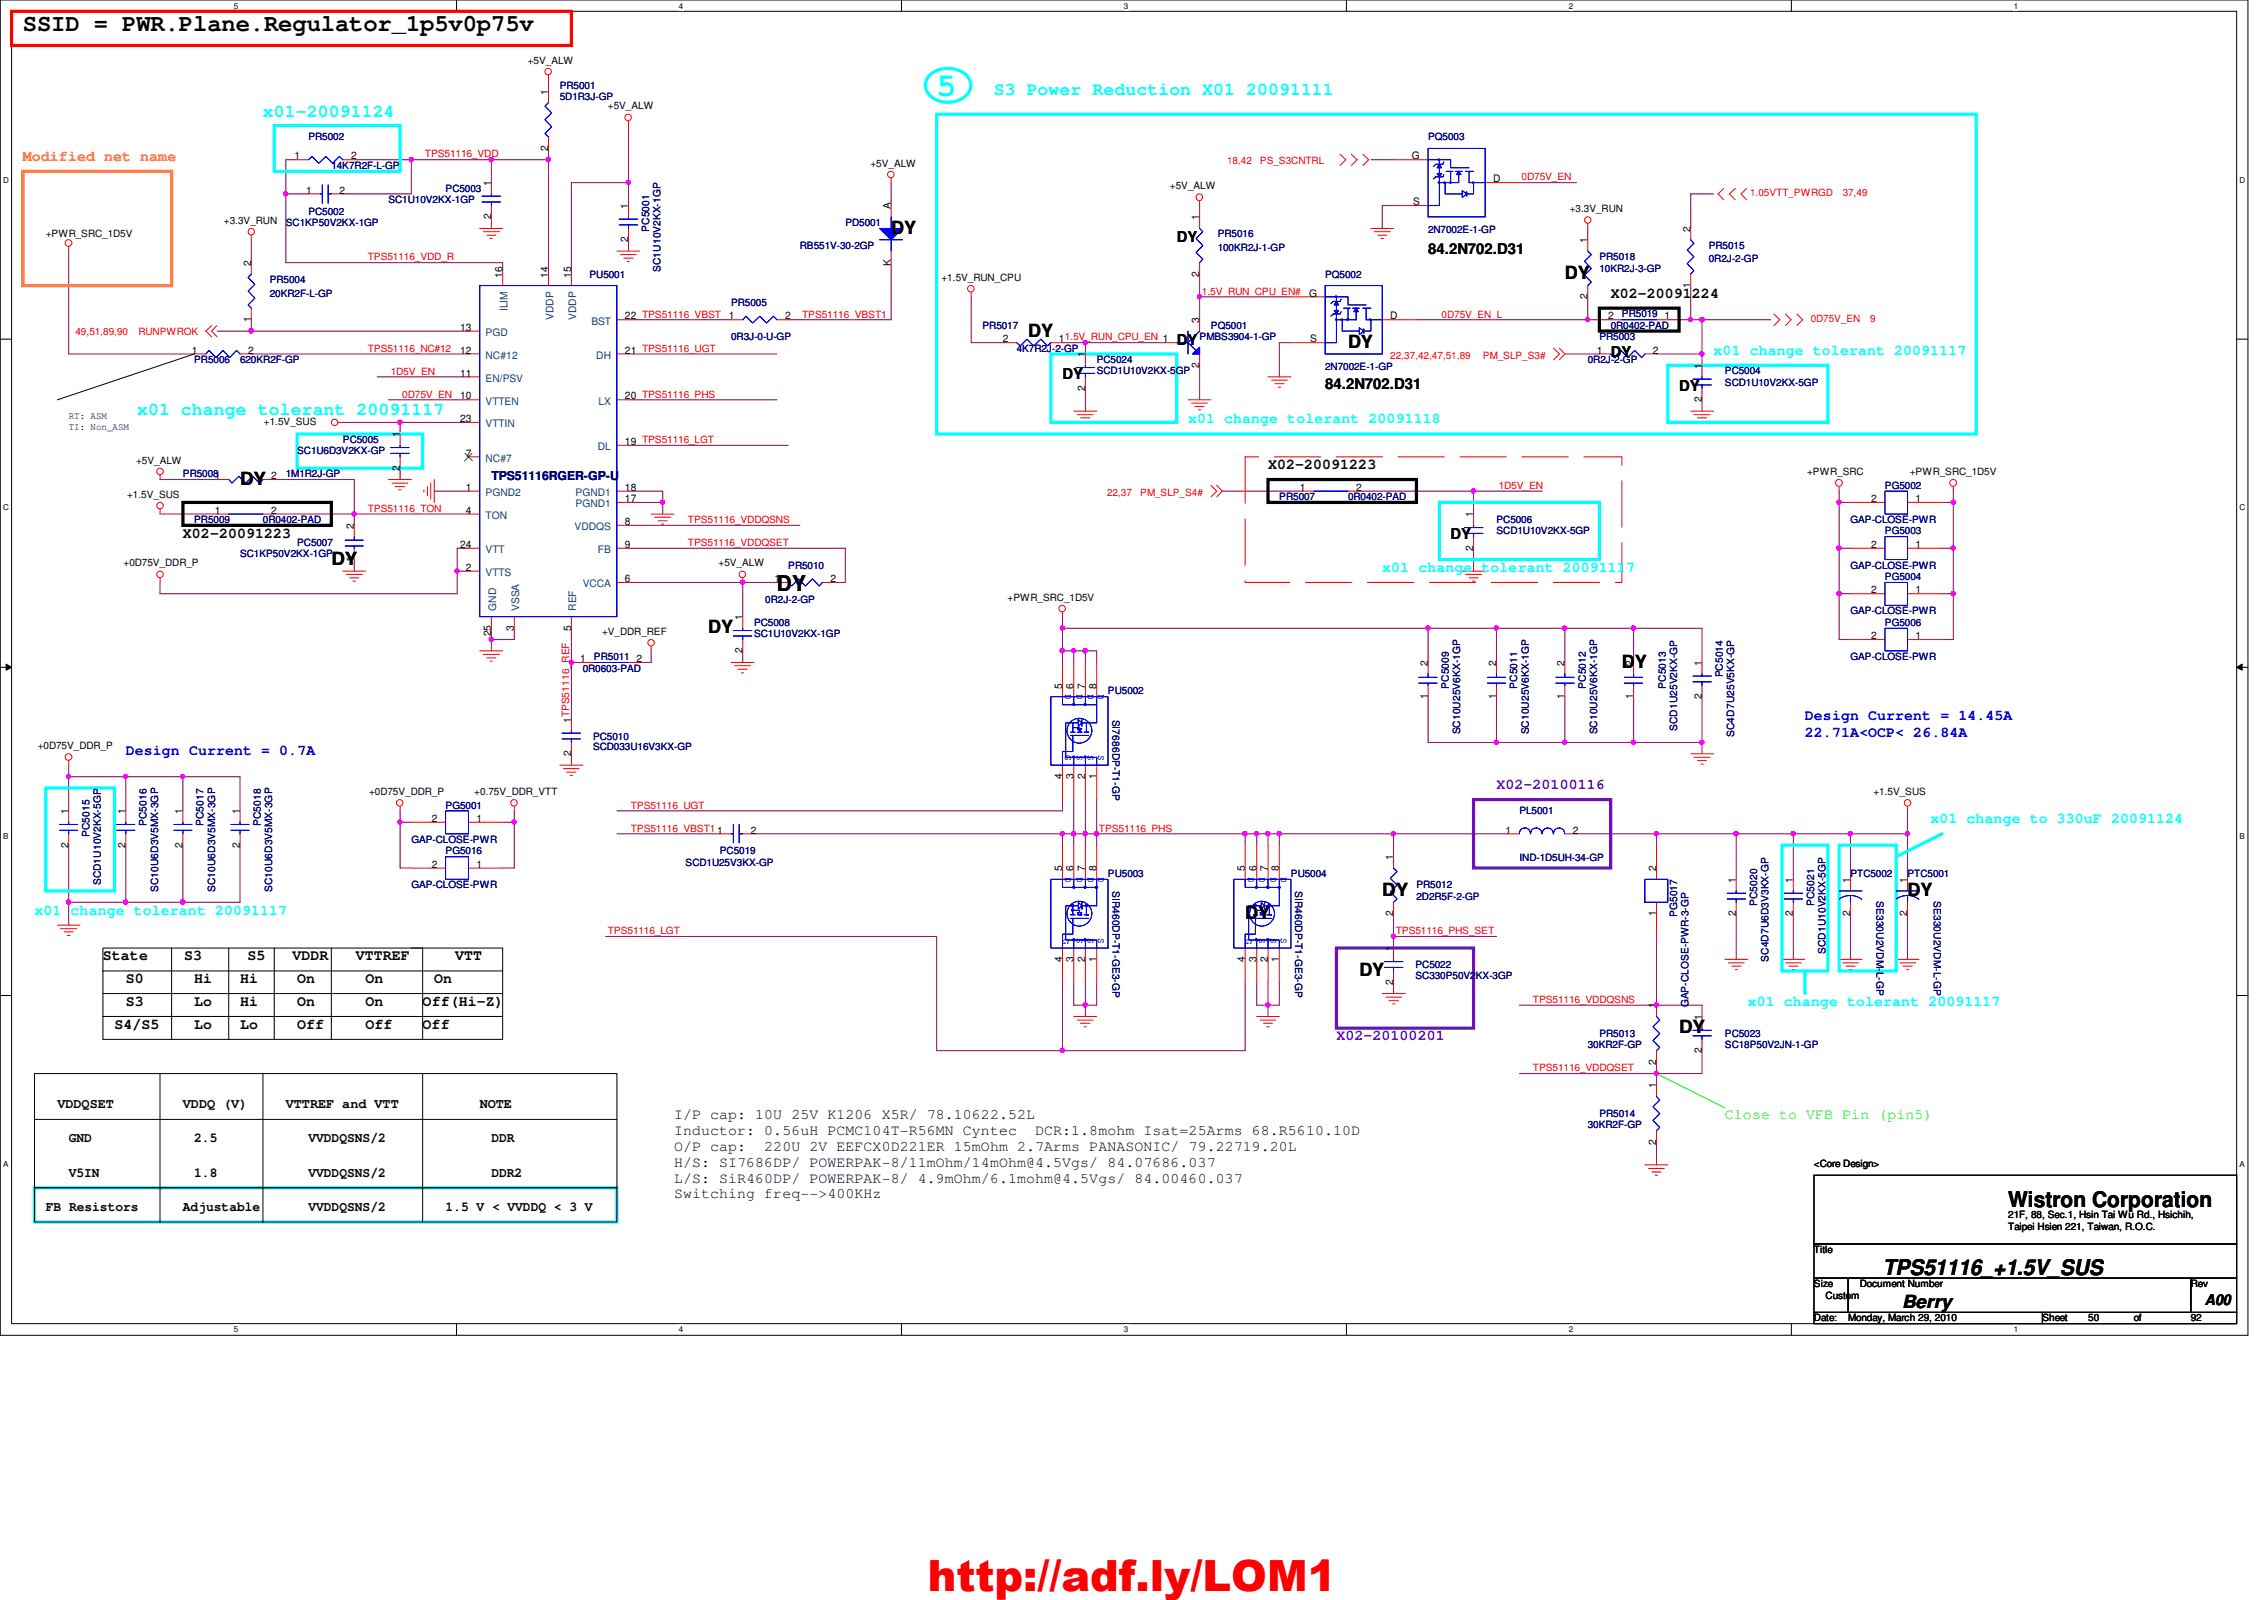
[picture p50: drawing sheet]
<svg xmlns="http://www.w3.org/2000/svg" width="297mm" height="210mm" viewBox="0 0 297 210" stroke-linecap="round" stroke-linejoin="round" font-family="sans-serif">
<defs><g id="words">
<text font-size="5.6" fill="#f00" x="121.7" y="208.7">http://adf.ly/LOM1</text>
<text font-size="4.3" fill="#0ff" x="122.9" y="12.6">5</text>
<text font-size="3.1" x="3" y="4.1">SSID = PWR.Plane.Regulator_1p5v0p75v</text>
<g font-size="2.8">
<text x="101.9" y="77.6">DY</text>
<text x="263.5" y="158.3">Wistron Corporation</text>
<text x="247" y="167.3">TPS51116_+1.5V_SUS</text>
</g>
<g font-size="2.4" fill="#0ff">
<text x="34.5" y="15.4">x01-20091124</text>
<text x="130.4" y="12.4">S3 Power Reduction X01 20091111</text>
<text x="18" y="54.4">x01 change tolerant 20091117</text>
</g>
<g font-size="2.4">
<text x="116.9" y="30.6">DY</text>
<text x="205.3" y="36.7">DY</text>
<text x="134.9" y="44.2">DY</text>
<text x="176.9" y="45.6">DY</text>
<text x="31.5" y="63.6">DY</text>
<text x="43.5" y="74.1">DY</text>
<text x="92.9" y="83.1">DY</text>
<text x="212.8" y="87.6">DY</text>
<text x="181.4" y="117.6">DY</text>
<text x="250.3" y="117.6">DY</text>
<text x="163.4" y="120.6">DY</text>
<text x="178.3" y="128.1">DY</text>
<text x="220.3" y="135.6">DY</text>
<text x="249.6" y="171.5">Berry</text>
</g>
<text font-size="1.9" fill="#ff8000" x="3" y="21.1">Modified net name</text>
<g font-size="1.9" fill="#00f">
<text x="188.7" y="20.4" transform="rotate(90 188.7 20.4)">.</text>
<text x="188.7" y="23.4" transform="rotate(90 188.7 23.4)">.</text>
<text x="189.4" y="23.4" transform="rotate(90 189.4 23.4)">.</text>
<text x="190.2" y="23.4" transform="rotate(90 190.2 23.4)">.</text>
<text x="193.2" y="23.4" transform="rotate(90 193.2 23.4)">.</text>
<text x="175.2" y="38.4" transform="rotate(90 175.2 38.4)">.</text>
<text x="175.2" y="41.4" transform="rotate(90 175.2 41.4)">.</text>
<text x="176" y="41.4" transform="rotate(90 176 41.4)">.</text>
<text x="176.7" y="41.4" transform="rotate(90 176.7 41.4)">.</text>
<text x="179.7" y="41.4" transform="rotate(90 179.7 41.4)">.</text>
<text x="236.8" y="94.5">Design Current = 14.45A</text>
<text x="16.5" y="99">Design Current = 0.7A</text>
<text x="236.8" y="96.7">22.71A&lt;OCP&lt; 26.84A</text>
</g>
<g font-size="1.9">
<text x="154.4" y="31.8">DY</text>
<text x="187.4" y="33.3">84.2N702.D31</text>
<text x="211.3" y="39.1">X02-20091224</text>
<text x="154.4" y="45.3">DY</text>
<text x="211.3" y="46.8">DY</text>
<text x="139.4" y="49.7">DY</text>
<text x="173.9" y="51">84.2N702.D31</text>
<text x="220.3" y="51.3">DY</text>
<text x="166.4" y="61.6">X02-20091223</text>
<text x="24" y="70.5">X02-20091223</text>
<text x="190.3" y="70.7">DY</text>
<text x="13.5" y="126">State</text>
<text x="24.2" y="126">S3</text>
<text x="32.5" y="126">S5</text>
<text x="38.4" y="126">VDDR</text>
<text x="46.7" y="126">VTTREF</text>
<text x="59.7" y="126">VTT</text>
<text x="16.5" y="129">S0</text>
<text x="16.5" y="132">S3</text>
<text x="25.5" y="132">Lo</text>
<text x="25.5" y="129">Hi</text>
<text x="31.5" y="129">Hi</text>
<text x="31.5" y="132">Hi</text>
<text x="39" y="129">On</text>
<text x="39" y="132">On</text>
<text x="48" y="129">On</text>
<text x="48" y="132">On</text>
<text x="55.5" y="132">Off(Hi-Z)</text>
<text x="57" y="129">On</text>
<text x="15" y="135">S4/S5</text>
<text x="25.5" y="135">Lo</text>
<text x="31.5" y="135">Lo</text>
<text x="39" y="135">Off</text>
<text x="48" y="135">Off</text>
<text x="55.5" y="135">Off</text>
<text x="88.4" y="146.9">I/P cap: 10U 25V K1206 X5R/ 78.10622.52L</text>
<text x="88.4" y="148.9">Inductor: 0.56uH PCMC104T-R56MN Cyntec</text>
<text x="135.8" y="148.9">DCR:1.8mohm Isat=25Arms 68.R5610.10D</text>
<text x="88.4" y="151">O/P cap:</text>
<text x="88.4" y="153.1">H/S: SI7686DP/ POWERPAK-8/11mOhm/14mOhm@4.5Vgs/ 84.07686.037</text>
<text x="88.4" y="155.2">L/S: SiR460DP/ POWERPAK-8/ 4.9mOhm/6.1mohm@4.5Vgs/ 84.00460.037</text>
<text x="100.3" y="151">220U 2V EEFCX0D221ER 15mOhm 2.7Arms PANASONIC/ 79.22719.20L</text>
<text x="88.4" y="157.2">Switching freq--&gt;400KHz</text>
<text x="289.3" y="171.2">A00</text>
</g>
<g font-size="1.9" fill="#0ff">
<text x="224.8" y="46.6">x01 change tolerant 20091117</text>
<text x="155.9" y="55.5">x01 change tolerant 20091118</text>
<text x="181.4" y="75">x01 change tolerant 20091117</text>
<text x="253.3" y="108">x01 change to 330uF 20091124</text>
<text x="4.5" y="120">x01 change tolerant 20091117</text>
<text x="229.3" y="132">x01 change tolerant 20091117</text>
</g>
<g font-size="1.9" fill="#8000ff">
<text x="196.3" y="103.5">X02-20100116</text>
<text x="175.3" y="136.5">X02-20100201</text>
</g>
<text font-size="1.9" fill="#0f0" x="226.3" y="146.9">Close to VFB Pin (pin5)</text>
<g font-size="1.8">
<text x="7.5" y="145.4">VDDQSET</text>
<text x="9" y="149.9">GND</text>
<text x="24" y="145.4">VDDQ (V)</text>
<text x="25.5" y="149.9">2.5</text>
<text x="37.5" y="145.4">VTTREF and VTT</text>
<text x="40.5" y="149.9">VVDDQSNS/2</text>
<text x="62.9" y="145.4">NOTE</text>
<text x="64.5" y="149.9">DDR</text>
<text x="9" y="154.3">V5IN</text>
<text x="25.5" y="154.3">1.8</text>
<text x="40.5" y="154.3">VVDDQSNS/2</text>
<text x="64.5" y="154.3">DDR2</text>
<text x="6" y="158.9">FB Resistors</text>
<text x="24" y="158.9">Adjustable</text>
<text x="40.5" y="158.9">VVDDQSNS/2</text>
<text x="58.5" y="158.9">1.5 V &lt; VVDDQ &lt; 3 V</text>
</g>
<text font-size="1.6" fill="#000080" x="64.5" y="62.9">TPS51116RGER-GP-U</text>
<g font-size="1.4">
<text x="71.9" y="12.4" transform="rotate(-90 71.9 12.4)">1</text>
<text x="38.6" y="20.9">1</text>
<text x="46.1" y="20.9">2</text>
<text x="71.9" y="19.8" transform="rotate(-90 71.9 19.8)">2</text>
<text x="185.2" y="20.9">G</text>
<text x="195.9" y="23.9">D</text>
<text x="40.2" y="25.4">1</text>
<text x="44.5" y="25.4">2</text>
<text x="64.4" y="28.8" transform="rotate(-90 64.4 28.8)">2</text>
<text x="64.4" y="24.4" transform="rotate(-90 64.4 24.4)">1</text>
<text x="82.4" y="27.4" transform="rotate(-90 82.4 27.4)">1</text>
<text x="116.9" y="27.4" transform="rotate(-90 116.9 27.4)">A</text>
<text x="157.3" y="28.9" transform="rotate(-90 157.3 28.9)">1</text>
<text x="185.4" y="26.9">S</text>
<text x="32.9" y="34.9" transform="rotate(-90 32.9 34.9)">2</text>
<text x="82.4" y="31.8" transform="rotate(-90 82.4 31.8)">2</text>
<text x="116.9" y="34.9" transform="rotate(-90 116.9 34.9)">K</text>
<text x="208.3" y="31.9" transform="rotate(-90 208.3 31.9)">1</text>
<text x="221.8" y="30.4" transform="rotate(-90 221.8 30.4)">2</text>
<text x="65.9" y="36.4" transform="rotate(-90 65.9 36.4)">16</text>
<text x="71.9" y="36.4" transform="rotate(-90 71.9 36.4)">14</text>
<text x="74.9" y="36.4" transform="rotate(-90 74.9 36.4)">15</text>
<text x="82" y="41.9">22 TPS51116_VBST</text>
<text x="95.6" y="41.9">1</text>
<text x="103" y="41.9">2</text>
<text x="157.3" y="36.3" transform="rotate(-90 157.3 36.3)">2</text>
<text x="171.7" y="38.9">G</text>
<text x="182.4" y="41.9">D</text>
<text x="208.3" y="39.3" transform="rotate(-90 208.3 39.3)">2</text>
<text x="211" y="41.9">2</text>
<text x="218.4" y="41.9">1</text>
<text x="221.8" y="37.8" transform="rotate(-90 221.8 37.8)">1</text>
<text x="25.2" y="46.4">1</text>
<text x="32.6" y="46.4">2</text>
<text x="32.9" y="42.2" transform="rotate(-90 32.9 42.2)">1</text>
<text x="60.4" y="43.4">13</text>
<text x="60.4" y="46.4">12</text>
<text x="82" y="46.4">21 TPS51116_UGT</text>
<text x="131.6" y="44.9">2</text>
<text x="138.9" y="44.9">11.5V_RUN_CPU_EN 1</text>
<text x="142.4" y="46.9" transform="rotate(-90 142.4 46.9)">1</text>
<text x="157.3" y="42.4" transform="rotate(-90 157.3 42.4)">3</text>
<text x="171.9" y="44.9">S</text>
<text x="209.5" y="46.4">1</text>
<text x="216.9" y="46.4">2</text>
<text x="60.4" y="49.4">11</text>
<text x="60.4" y="52.4">10</text>
<text x="82" y="52.4">20 TPS51116_PHS</text>
<text x="142.4" y="51.3" transform="rotate(-90 142.4 51.3)">2</text>
<text x="157.3" y="48.3" transform="rotate(-90 157.3 48.3)">2</text>
<text x="223.3" y="52.7" transform="rotate(-90 223.3 52.7)">2</text>
<text x="223.3" y="48.4" transform="rotate(-90 223.3 48.4)">1</text>
<text x="52.4" y="57.4" transform="rotate(-90 52.4 57.4)">1</text>
<text x="60.4" y="55.4">23</text>
<text x="61.1" y="59.9">7</text>
<text x="82" y="58.4">19 TPS51116_LGT</text>
<text x="35.6" y="62.9">2</text>
<text x="52.4" y="61.8" transform="rotate(-90 52.4 61.8)">2</text>
<text x="61.1" y="64.4">1</text>
<text x="82" y="64.4">18</text>
<text x="82" y="65.9">17</text>
<text x="170.6" y="64.4">1</text>
<text x="177.9" y="64.4">2</text>
<text x="245.5" y="65.9">2</text>
<text x="251.3" y="65.9">1</text>
<text x="28.2" y="67.4">1</text>
<text x="35.6" y="67.4">2</text>
<text x="46.4" y="69.3" transform="rotate(-90 46.4 69.3)">2</text>
<text x="60.4" y="71.9">24</text>
<text x="61.1" y="67.4">4</text>
<text x="82" y="68.9">8</text>
<text x="82" y="71.9">9</text>
<text x="193.3" y="67.9" transform="rotate(-90 193.3 67.9)">1</text>
<text x="245.5" y="71.9">2</text>
<text x="251.3" y="71.9">1</text>
<text x="46.4" y="73.7" transform="rotate(-90 46.4 73.7)">1</text>
<text x="61.1" y="74.9">2</text>
<text x="82" y="76.4">6</text>
<text x="101.6" y="76.4">1</text>
<text x="109" y="76.4">2</text>
<text x="193.3" y="72.2" transform="rotate(-90 193.3 72.2)">2</text>
<text x="245.5" y="77.9">2</text>
<text x="251.3" y="77.9">1</text>
<text x="64.4" y="83.5" transform="rotate(-90 64.4 83.5)">25</text>
<text x="67.4" y="82.7" transform="rotate(-90 67.4 82.7)">3</text>
<text x="74.9" y="82.7" transform="rotate(-90 74.9 82.7)">5</text>
<text x="97.4" y="81.4" transform="rotate(-90 97.4 81.4)">1</text>
<text x="245.5" y="83.9">2</text>
<text x="251.3" y="83.9">1</text>
<text x="76.1" y="86.9">1</text>
<text x="83.5" y="86.9">2</text>
<text x="97.4" y="85.7" transform="rotate(-90 97.4 85.7)">2</text>
<text x="187.3" y="87.3" transform="rotate(-90 187.3 87.3)">2</text>
<text x="196.3" y="87.3" transform="rotate(-90 196.3 87.3)">2</text>
<text x="205.3" y="87.3" transform="rotate(-90 205.3 87.3)">2</text>
<text x="214.3" y="87.3" transform="rotate(-90 214.3 87.3)">2</text>
<text x="223.3" y="87.3" transform="rotate(-90 223.3 87.3)">1</text>
<text x="74.9" y="94.8" transform="rotate(-90 74.9 94.8)">1TPS51116_REF</text>
<text x="139.4" y="90.3" transform="rotate(-90 139.4 90.3)">5</text>
<text x="140.8" y="90.3" transform="rotate(-90 140.8 90.3)">6</text>
<text x="142.4" y="90.3" transform="rotate(-90 142.4 90.3)">7</text>
<text x="143.8" y="90.3" transform="rotate(-90 143.8 90.3)">8</text>
<text x="187.3" y="91.7" transform="rotate(-90 187.3 91.7)">1</text>
<text x="196.3" y="91.7" transform="rotate(-90 196.3 91.7)">1</text>
<text x="205.3" y="91.7" transform="rotate(-90 205.3 91.7)">1</text>
<text x="214.3" y="91.7" transform="rotate(-90 214.3 91.7)">1</text>
<text x="223.3" y="91.7" transform="rotate(-90 223.3 91.7)">2</text>
<text x="74.9" y="99.2" transform="rotate(-90 74.9 99.2)">2</text>
<text x="9" y="106.8" transform="rotate(-90 9 106.8)">1</text>
<text x="16.5" y="106.8" transform="rotate(-90 16.5 106.8)">1</text>
<text x="24" y="106.8" transform="rotate(-90 24 106.8)">1</text>
<text x="31.5" y="106.8" transform="rotate(-90 31.5 106.8)">1</text>
<text x="56.6" y="107.8">2</text>
<text x="62.5" y="107.8">1</text>
<text x="139.4" y="102.2" transform="rotate(-90 139.4 102.2)">4</text>
<text x="140.8" y="102.2" transform="rotate(-90 140.8 102.2)">3</text>
<text x="142.4" y="102.2" transform="rotate(-90 142.4 102.2)">2</text>
<text x="143.8" y="102.2" transform="rotate(-90 143.8 102.2)">1</text>
<text x="9" y="111.2" transform="rotate(-90 9 111.2)">2</text>
<text x="16.5" y="111.2" transform="rotate(-90 16.5 111.2)">2</text>
<text x="24" y="111.2" transform="rotate(-90 24 111.2)">2</text>
<text x="31.5" y="111.2" transform="rotate(-90 31.5 111.2)">2</text>
<text x="56.6" y="113.8">2</text>
<text x="62.5" y="113.8">1</text>
<text x="98.5" y="109.3">2</text>
<text x="182.8" y="112.8" transform="rotate(-90 182.8 112.8)">1</text>
<text x="197.5" y="109.3">1</text>
<text x="206.4" y="109.3">2</text>
<text x="139.4" y="114.3" transform="rotate(-90 139.4 114.3)">5</text>
<text x="140.8" y="114.3" transform="rotate(-90 140.8 114.3)">6</text>
<text x="142.4" y="114.3" transform="rotate(-90 142.4 114.3)">7</text>
<text x="143.8" y="114.3" transform="rotate(-90 143.8 114.3)">8</text>
<text x="163.3" y="114.3" transform="rotate(-90 163.3 114.3)">5</text>
<text x="164.8" y="114.3" transform="rotate(-90 164.8 114.3)">6</text>
<text x="166.3" y="114.3" transform="rotate(-90 166.3 114.3)">7</text>
<text x="167.8" y="114.3" transform="rotate(-90 167.8 114.3)">8</text>
<text x="217.3" y="114.3" transform="rotate(-90 217.3 114.3)">2</text>
<text x="227.7" y="115.8" transform="rotate(-90 227.7 115.8)">1</text>
<text x="235.2" y="115.8" transform="rotate(-90 235.2 115.8)">1</text>
<text x="242.7" y="115.8" transform="rotate(-90 242.7 115.8)">1</text>
<text x="250.2" y="115.8" transform="rotate(-90 250.2 115.8)">1</text>
<text x="182.8" y="124.8" transform="rotate(-90 182.8 124.8)">1</text>
<text x="182.8" y="120.2" transform="rotate(-90 182.8 120.2)">2</text>
<text x="217.3" y="120.2" transform="rotate(-90 217.3 120.2)">1</text>
<text x="227.7" y="120.2" transform="rotate(-90 227.7 120.2)">2</text>
<text x="235.2" y="120.2" transform="rotate(-90 235.2 120.2)">2</text>
<text x="242.7" y="120.2" transform="rotate(-90 242.7 120.2)">2</text>
<text x="250.2" y="120.2" transform="rotate(-90 250.2 120.2)">2</text>
<text x="139.4" y="126.2" transform="rotate(-90 139.4 126.2)">4</text>
<text x="140.8" y="126.2" transform="rotate(-90 140.8 126.2)">3</text>
<text x="142.4" y="126.2" transform="rotate(-90 142.4 126.2)">2</text>
<text x="143.8" y="126.2" transform="rotate(-90 143.8 126.2)">1</text>
<text x="163.3" y="126.2" transform="rotate(-90 163.3 126.2)">4</text>
<text x="164.8" y="126.2" transform="rotate(-90 164.8 126.2)">3</text>
<text x="166.3" y="126.2" transform="rotate(-90 166.3 126.2)">2</text>
<text x="167.8" y="126.2" transform="rotate(-90 167.8 126.2)">1</text>
<text x="182.8" y="129.2" transform="rotate(-90 182.8 129.2)">2</text>
<text x="217.3" y="132.3" transform="rotate(-90 217.3 132.3)">1</text>
<text x="223.3" y="133.8" transform="rotate(-90 223.3 133.8)">1</text>
<text x="217.3" y="142.8" transform="rotate(-90 217.3 142.8)">1</text>
<text x="217.3" y="139.7" transform="rotate(-90 217.3 139.7)">2</text>
<text x="223.3" y="138.2" transform="rotate(-90 223.3 138.2)">2</text>
<text x="217.3" y="150.2" transform="rotate(-90 217.3 150.2)">2</text>
</g>
<g font-size="1.4" fill="#004080">
<text x="66.6" y="40.9" transform="rotate(-90 66.6 40.9)">ILIM</text>
<text x="72.6" y="42" transform="rotate(-90 72.6 42)">VDDP</text>
<text x="75.6" y="42" transform="rotate(-90 75.6 42)">VDDP</text>
<text x="63.7" y="44.1">PGD</text>
<text x="63.7" y="47.1">NC#12</text>
<text x="77.6" y="42.6">BST</text>
<text x="78.2" y="47.1">DH</text>
<text x="63.7" y="50.1">EN/PSV</text>
<text x="63.7" y="53.1">VTTEN</text>
<text x="78.5" y="53.1">LX</text>
<text x="63.7" y="56">VTTIN</text>
<text x="78.4" y="59.1">DL</text>
<text x="63.7" y="65.1">PGND2</text>
<text x="63.7" y="60.6">NC#7</text>
<text x="75.5" y="65.1">PGND1</text>
<text x="63.7" y="68.1">TON</text>
<text x="75.4" y="69.6">VDDQS</text>
<text x="75.5" y="66.5">PGND1</text>
<text x="63.7" y="72.6">VTT</text>
<text x="63.7" y="75.6">VTTS</text>
<text x="76.5" y="77">VCCA</text>
<text x="78.4" y="72.6">FB</text>
<text x="65.1" y="80.1" transform="rotate(-90 65.1 80.1)">GND</text>
<text x="68.1" y="80.1" transform="rotate(-90 68.1 80.1)">VSSA</text>
<text x="75.6" y="80.1" transform="rotate(-90 75.6 80.1)">REF</text>
</g>
<g font-size="1.3">
<text x="69.3" y="8.4">+5V_ALW</text>
<text x="79.8" y="14.4">+5V_ALW</text>
<text x="114.2" y="21.8">+5V_ALW</text>
<text x="29.4" y="29.3">+3.3V_RUN</text>
<text x="153.5" y="24.8">+5V_ALW</text>
<text x="205.9" y="27.9">+3.3V_RUN</text>
<text x="6" y="31.2">+PWR_SRC_1D5V</text>
<text x="123.5" y="36.8">+1.5V_RUN_CPU</text>
<text x="9" y="55">RT: ASM</text>
<text x="9" y="56.4">TI: Non_ASM</text>
<text x="34.6" y="55.7">+1.5V_SUS</text>
<text x="16.7" y="65.3">+1.5V_SUS</text>
<text x="17.9" y="60.8">+5V_ALW</text>
<text x="237.1" y="62.3">+PWR_SRC</text>
<text x="250.6" y="62.3">+PWR_SRC_1D5V</text>
<text x="16.2" y="74.3">+0D75V_DDR_P</text>
<text x="94.3" y="74.3">+5V_ALW</text>
<text x="79" y="83.3">+V_DDR_REF</text>
<text x="132.2" y="78.8">+PWR_SRC_1D5V</text>
<text x="4.9" y="98.3">+0D75V_DDR_P</text>
<text x="48.4" y="104.3">+0D75V_DDR_P</text>
<text x="62.2" y="104.3">+0.75V_DDR_VTT</text>
<text x="245.8" y="104.3">+1.5V_SUS</text>
<text x="238" y="153.1">&lt;Core Design&gt;</text>
<text x="263.5" y="159.9">21F, 88, Sec.1, Hsin Tai Wu Rd., Hsichih,</text>
<text x="263.5" y="161.4">Taipei Hsien 221, Taiwan, R.O.C.</text>
<text x="238" y="164.4">Title</text>
<text x="238" y="168.9">Size</text>
<text x="238" y="173.4">Date:</text>
<text x="239.5" y="170.3">Custom</text>
<text x="242.5" y="173.4">Monday, March 29, 2010</text>
<text x="244" y="168.9">Document Number</text>
<text x="268" y="173.4">Sheet</text>
<text x="274" y="173.4">50</text>
<text x="279.9" y="173.4">of</text>
<text x="287.4" y="168.9">Rev</text>
<text x="287.4" y="173.4">92</text>
</g>
<g font-size="1.3" fill="#000080">
<text x="73.4" y="11.6">PR5001</text>
<text x="73.4" y="13.2">5D1R3J-GP</text>
<text x="40.5" y="18.4">PR5002</text>
<text x="43.5" y="22.1">14K7R2F-L-GP</text>
<text x="187.4" y="18.4">PQ5003</text>
<text x="37.5" y="29.6">SC1KP50V2KX-1GP</text>
<text x="40.5" y="28.2">PC5002</text>
<text x="51" y="26.6">SC1U10V2KX-1GP</text>
<text x="58.5" y="25.1">PC5003</text>
<text x="110.9" y="29.6">PD5001</text>
<text x="85.2" y="30.4" transform="rotate(-90 85.2 30.4)">PC5001</text>
<text x="86.7" y="35.6" transform="rotate(-90 86.7 35.6)">SC1U10V2KX-1GP</text>
<text x="104.9" y="32.6">RB551V-30-2GP</text>
<text x="159.8" y="31.2">PR5016</text>
<text x="159.8" y="32.9">100KR2J-1-GP</text>
<text x="187.4" y="30.5">2N7002E-1-GP</text>
<text x="209.8" y="34.1">PR5018</text>
<text x="209.8" y="35.6">10KR2J-3-GP</text>
<text x="224.2" y="32.6">PR5015</text>
<text x="224.2" y="34.4">0R2J-2-GP</text>
<text x="35.4" y="37.1">PR5004</text>
<text x="35.4" y="38.9">20KR2F-L-GP</text>
<text x="77.3" y="36.5">PU5001</text>
<text x="95.9" y="40.1">PR5005</text>
<text x="173.9" y="36.4">PQ5002</text>
<text x="212.8" y="41.6">PR5019</text>
<text x="25.5" y="47.6">PR5006</text>
<text x="31.5" y="47.6">620KR2F-GP</text>
<text x="95.9" y="44.6">0R3J-0-U-GP</text>
<text x="128.9" y="43.1">PR5017</text>
<text x="133.4" y="46.1">4K7R2J-2-GP</text>
<text x="143.9" y="47.6">PC5024</text>
<text x="157.4" y="44.6">PMBS3904-1-GP</text>
<text x="158.9" y="43.1">PQ5001</text>
<text x="208.3" y="47.6">0R2J-2-GP</text>
<text x="209.8" y="44.6">PR5003</text>
<text x="211.3" y="43.1">0R0402-PAD</text>
<text x="143.9" y="49.1">SCD1U10V2KX-5GP</text>
<text x="173.9" y="48.5">2N7002E-1-GP</text>
<text x="226.3" y="49.1">PC5004</text>
<text x="226.3" y="50.6">SCD1U10V2KX-5GP</text>
<text x="39" y="59.6">SC1U6D3V2KX-GP</text>
<text x="45" y="58.1">PC5005</text>
<text x="24" y="62.6">PR50081</text>
<text x="37.5" y="62.6">1M1R2J-GP</text>
<text x="167.8" y="65.6">PR5007</text>
<text x="176.9" y="65.6">0R0402-PAD</text>
<text x="247.3" y="64.1">PG5002</text>
<text x="25.5" y="68.6">PR5009</text>
<text x="34.5" y="68.6">0R0402-PAD</text>
<text x="39" y="71.6">PC5007</text>
<text x="196.3" y="68.6">PC5006</text>
<text x="196.3" y="70.1">SCD1U10V2KX-5GP</text>
<text x="242.8" y="68.6">GAP-CLOSE-PWR</text>
<text x="247.3" y="70.1">PG5003</text>
<text x="31.5" y="73.1">SC1KP50V2KX-1GP</text>
<text x="103.4" y="74.6">PR5010</text>
<text x="242.8" y="74.6">GAP-CLOSE-PWR</text>
<text x="247.3" y="76.1">PG5004</text>
<text x="98.9" y="82.1">PC5008</text>
<text x="98.9" y="83.6">SC1U10V2KX-1GP</text>
<text x="100.4" y="79.1">0R2J-2-GP</text>
<text x="242.8" y="80.6">GAP-CLOSE-PWR</text>
<text x="247.3" y="82.1">PG5006</text>
<text x="76.5" y="88.1">0R0603-PAD</text>
<text x="77.9" y="86.6">PR5011</text>
<text x="226.1" y="88.9" transform="rotate(-90 226.1 88.9)">PC5014</text>
<text x="242.8" y="86.6">GAP-CLOSE-PWR</text>
<text x="145.4" y="91.1">PU5002</text>
<text x="146" y="94.4" transform="rotate(90 146 94.4)">SI7686DP-T1-GP</text>
<text x="190.1" y="90.3" transform="rotate(-90 190.1 90.3)">PC5009</text>
<text x="199" y="90.3" transform="rotate(-90 199 90.3)">PC5011</text>
<text x="208.1" y="90.3" transform="rotate(-90 208.1 90.3)">PC5012</text>
<text x="218.6" y="90.3" transform="rotate(-90 218.6 90.3)">PC5013</text>
<text x="220" y="95.9" transform="rotate(-90 220 95.9)">SCD1U25V2KX-GP</text>
<text x="77.8" y="97.1">PC5010</text>
<text x="77.8" y="98.4">SCD033U16V3KX-GP</text>
<text x="191.6" y="96.4" transform="rotate(-90 191.6 96.4)">SC10U25V6KX-1GP</text>
<text x="200.6" y="96.4" transform="rotate(-90 200.6 96.4)">SC10U25V6KX-1GP</text>
<text x="209.5" y="96.4" transform="rotate(-90 209.5 96.4)">SC10U25V6KX-1GP</text>
<text x="227.5" y="96.6" transform="rotate(-90 227.5 96.6)">SC4D7U25V5KX-GP</text>
<text x="58.5" y="106.1">PG5001</text>
<text x="199.3" y="106.8">PL5001</text>
<text x="11.7" y="109.8" transform="rotate(-90 11.7 109.8)">PC5015</text>
<text x="19.2" y="108.3" transform="rotate(-90 19.2 108.3)">PC5016</text>
<text x="26.7" y="108.3" transform="rotate(-90 26.7 108.3)">PC5017</text>
<text x="34.2" y="108.3" transform="rotate(-90 34.2 108.3)">PC5018</text>
<text x="54" y="110.6">GAP-CLOSE-PWR</text>
<text x="58.5" y="112.1">PG5016</text>
<text x="90" y="113.6">SCD1U25V3KX-GP</text>
<text x="94.4" y="112.1">PC5019</text>
<text x="199.3" y="112.9">IND-1D5UH-34-GP</text>
<text x="13.2" y="116.1" transform="rotate(-90 13.2 116.1)">SCD1U10V2KX-5GP</text>
<text x="20.7" y="117" transform="rotate(-90 20.7 117)">SC10U6D3V5MX-3GP</text>
<text x="28.2" y="117" transform="rotate(-90 28.2 117)">SC10U6D3V5MX-3GP</text>
<text x="35.7" y="117" transform="rotate(-90 35.7 117)">SC10U6D3V5MX-3GP</text>
<text x="54" y="116.5">GAP-CLOSE-PWR</text>
<text x="145.4" y="115.1">PU5003</text>
<text x="146" y="116.9" transform="rotate(90 146 116.9)">SIR460DP-T1-GE3-GP</text>
<text x="169.4" y="115.1">PU5004</text>
<text x="169.9" y="116.9" transform="rotate(90 169.9 116.9)">SIR460DP-T1-GE3-GP</text>
<text x="185.8" y="116.5">PR5012</text>
<text x="185.8" y="118.1">2D2R5F-2-GP</text>
<text x="230.5" y="118.8" transform="rotate(-90 230.5 118.8)">PC5020</text>
<text x="238" y="118.8" transform="rotate(-90 238 118.8)">PC5021</text>
<text x="242.8" y="115.1">PTC5002</text>
<text x="246.2" y="118.2" transform="rotate(90 246.2 118.2)">SE330U2VDM-L-GP</text>
<text x="250.3" y="115.1">PTC5001</text>
<text x="253.7" y="118.2" transform="rotate(90 253.7 118.2)">SE330U2VDM-L-GP</text>
<text x="220" y="120.3" transform="rotate(-90 220 120.3)">PG5017</text>
<text x="239.5" y="125.1" transform="rotate(-90 239.5 125.1)">SCD1U10V2KX-5GP</text>
<text x="185.7" y="127">PC5022</text>
<text x="185.7" y="128.4">SC330P50V2KX-3GP</text>
<text x="232" y="126.2" transform="rotate(-90 232 126.2)">SC4D7U6D3V3KX-GP</text>
<text x="208.3" y="137.5">30KR2F-GP</text>
<text x="209.8" y="136.1">PR5013</text>
<text x="221.5" y="132.2" transform="rotate(-90 221.5 132.2)">GAP-CLOSE-PWR-3-GP</text>
<text x="226.3" y="136.1">PC5023</text>
<text x="226.3" y="137.5">SC18P50V2JN-1-GP</text>
<text x="208.3" y="148">30KR2F-GP</text>
<text x="209.8" y="146.5">PR5014</text>
</g>
<g font-size="1.3" fill="#f00">
<text x="55.7" y="20.7">TPS51116_VDD</text>
<text x="161" y="21.5">18,42</text>
<text x="165.3" y="21.5">PS_S3CNTRL</text>
<text x="199.6" y="23.7">0D75V_EN</text>
<text x="229.6" y="25.7">1.05VTT_PWRGD</text>
<text x="241.8" y="25.7">37,49</text>
<text x="48.3" y="34.2">TPS51116_VDD_R</text>
<text x="105.2" y="41.7">TPS51116_VBST1</text>
<text x="157.7" y="38.7">1.5V_RUN_CPU_EN#</text>
<text x="189.1" y="41.7">0D75V_EN_L</text>
<text x="9.9" y="43.9">49,51,89,90</text>
<text x="18.2" y="43.9">RUNPWROK</text>
<text x="48.3" y="46.1">TPS51116_NC#12</text>
<text x="182.4" y="47">22,37,42,47,51,89</text>
<text x="194.6" y="47">PM_SLP_S3#</text>
<text x="237.6" y="42.2">0D75V_EN</text>
<text x="245.4" y="42.2">9</text>
<text x="51.3" y="49.1">1D5V_EN</text>
<text x="52.8" y="52.2">0D75V_EN</text>
<text x="145.2" y="65">22,37</text>
<text x="149.6" y="65">PM_SLP_S4#</text>
<text x="196.6" y="64.1">1D5V_EN</text>
<text x="48.3" y="67.1">TPS51116_TON</text>
<text x="90.3" y="68.6">TPS51116_VDDQSNS</text>
<text x="90.3" y="71.6">TPS51116_VDDQSET</text>
<text x="82.8" y="106.1">TPS51116_UGT</text>
<text x="82.8" y="109.1">TPS51116_VBST11</text>
<text x="144.2" y="109.1">TPS51116_PHS</text>
<text x="79.8" y="122.6">TPS51116_LGT</text>
<text x="183.1" y="122.6">TPS51116_PHS_SET</text>
<text x="201.1" y="131.6">TPS51116_VDDQSNS</text>
<text x="201.1" y="140.5">TPS51116_VDDQSET</text>
</g>
<g font-size="1.3" fill="#00f">
<text x="139.7" y="91.1" transform="rotate(90 139.7 91.1)">D</text>
<text x="141.3" y="91.1" transform="rotate(90 141.3 91.1)">D</text>
<text x="142.7" y="91.1" transform="rotate(90 142.7 91.1)">D</text>
<text x="144.1" y="91.1" transform="rotate(90 144.1 91.1)">D</text>
<text x="139.7" y="99.1" transform="rotate(90 139.7 99.1)">G</text>
<text x="141.3" y="99.1" transform="rotate(90 141.3 99.1)">S</text>
<text x="142.7" y="99.1" transform="rotate(90 142.7 99.1)">S</text>
<text x="144.1" y="99.1" transform="rotate(90 144.1 99.1)">S</text>
<text x="139.7" y="115.1" transform="rotate(90 139.7 115.1)">D</text>
<text x="141.3" y="115.1" transform="rotate(90 141.3 115.1)">D</text>
<text x="142.7" y="115.1" transform="rotate(90 142.7 115.1)">D</text>
<text x="144.1" y="115.1" transform="rotate(90 144.1 115.1)">D</text>
<text x="163.7" y="115.1" transform="rotate(90 163.7 115.1)">D</text>
<text x="165.2" y="115.1" transform="rotate(90 165.2 115.1)">D</text>
<text x="166.7" y="115.1" transform="rotate(90 166.7 115.1)">D</text>
<text x="168.1" y="115.1" transform="rotate(90 168.1 115.1)">D</text>
<text x="139.4" y="123.1" transform="rotate(90 139.4 123.1)">G</text>
<text x="141.3" y="123" transform="rotate(90 141.3 123)">S</text>
<text x="142.7" y="123" transform="rotate(90 142.7 123)">S</text>
<text x="144.1" y="123" transform="rotate(90 144.1 123)">S</text>
<text x="163.4" y="123.1" transform="rotate(90 163.4 123.1)">G</text>
<text x="165.2" y="123" transform="rotate(90 165.2 123)">S</text>
<text x="166.7" y="123" transform="rotate(90 166.7 123)">S</text>
<text x="168.1" y="123" transform="rotate(90 168.1 123)">S</text>
</g>
<g font-size="1.1">
<text x="30.7" y="1.1">5</text>
<text x="89.1" y="1.1">4</text>
<text x="147.4" y="1.1">3</text>
<text x="205.8" y="1.1">2</text>
<text x="264.2" y="1.1">1</text>
<text x=".4" y="24">D</text>
<text x="293.8" y="24">D</text>
<text x=".4" y="67">C</text>
<text x="293.8" y="67">C</text>
<text x=".4" y="110">B</text>
<text x="293.8" y="110">B</text>
<text x=".4" y="153.1">A</text>
<text x="293.8" y="153.1">A</text>
<text x="30.7" y="174.8">5</text>
<text x="89.1" y="174.8">4</text>
<text x="147.4" y="174.8">3</text>
<text x="205.8" y="174.8">2</text>
<text x="264.2" y="174.8">1</text>
</g>
</g></defs>
<path d="M0 0h294.9v175.2h-294.9zM1.5 1.5h292v172.2h-292z" fill="none" stroke="#000" stroke-width=".13"/>
<g fill="#fff">
<path d="M30.7 .2h.6v1.2h-.6z"/>
<path d="M30.7 173.8h.6v1.2h-.6z"/>
</g>
<path d="M59.9 0v1.5M59.9 173.7v1.4" fill="none" stroke="#000" stroke-width=".13"/>
<g fill="#fff">
<path d="M89.1 .2h.6v1.2h-.6z"/>
<path d="M89.1 173.8h.6v1.2h-.6z"/>
</g>
<path d="M118.3 0v1.5M118.3 173.7v1.4" fill="none" stroke="#000" stroke-width=".13"/>
<g fill="#fff">
<path d="M147.4 .2h.6v1.2h-.6z"/>
<path d="M147.4 173.8h.6v1.2h-.6z"/>
</g>
<path d="M176.7 0v1.5M176.7 173.7v1.4" fill="none" stroke="#000" stroke-width=".13"/>
<g fill="#fff">
<path d="M205.8 .2h.6v1.2h-.6z"/>
<path d="M205.8 173.8h.6v1.2h-.6z"/>
</g>
<path d="M235 0v1.5M235 173.7v1.4" fill="none" stroke="#000" stroke-width=".13"/>
<g fill="#fff">
<path d="M264.2 .2h.6v1.2h-.6z"/>
<path d="M264.2 173.8h.6v1.2h-.6z"/>
<path d="M.4 23h.8v1.2h-.8z"/>
<path d="M293.8 23h.8v1.2h-.8z"/>
<path d="M.4 66h.8v1.2h-.8z"/>
<path d="M293.8 66h.8v1.2h-.8z"/>
</g>
<path d="M0 44.5h1.5M293.5 44.5h1.4" fill="none" stroke="#000" stroke-width=".13"/>
<g fill="#fff">
<path d="M.4 109.1h.7v1.1h-.7z"/>
<path d="M293.8 109.1h.8v1.1h-.8z"/>
</g>
<path d="M0 87.5h1.5M.8 87.1l.7 .4-.7 .4zM293.5 87.5h1.4M293.5 87.5l.7-.4v.8z" fill="none" stroke="#000" stroke-width=".13"/>
<path d="M.8 87.1l.7 .4-.7 .4zM293.5 87.5l.7-.4v.8z" fill="#000"/>
<g fill="#fff">
<path d="M.4 152.1h.7v1.2h-.7z"/>
<path d="M293.8 152.1h.8v1.2h-.8z"/>
</g>
<path d="M0 130.6h1.5M293.5 130.6h1.4" fill="none" stroke="#000" stroke-width=".13"/>
<path d="M167.8 109.4h15" fill="none" stroke="#800040" stroke-width=".13"/>
<circle cx="167.8" cy="109.4" r=".29" fill="#f0f"/>
<circle cx="167.8" cy="109.4" r=".29" fill="none" stroke="#f0f" stroke-width=".13"/>
<path d="M64.5 28.4v1.6M142.4 128.9v3h-1.5" fill="none" stroke="#800040" stroke-width=".13"/>
<circle cx="142.4" cy="131.8" r=".29" fill="#f0f"/>
<circle cx="142.4" cy="131.8" r=".29" fill="none" stroke="#f0f" stroke-width=".13"/>
<path d="M66 34.5v1.4M9 118.4h15M140.9 109.4v1.5M142.4 109.4v1.5M122.9 122.9v14.9h16.5v-8.9M143.9 128.9v3h-1.5" fill="none" stroke="#800040" stroke-width=".13"/>
<circle cx="24" cy="118.3" r=".29" fill="#f0f"/>
<circle cx="24" cy="118.3" r=".29" fill="none" stroke="#f0f" stroke-width=".13"/>
<circle cx="16.5" cy="118.3" r=".29" fill="#f0f"/>
<circle cx="16.5" cy="118.3" r=".29" fill="none" stroke="#f0f" stroke-width=".13"/>
<path d="M9 46.4h16.5M28.5 43.4h4.5M82.5 58.4h20.9M21 62.9h7.5M46.5 62.9v4.5M60 74.9v3M79.5 122.9h43.4M142.4 131.9v1.4" fill="none" stroke="#800040" stroke-width=".13"/>
<circle cx="32.9" cy="43.4" r=".29" fill="#f0f"/>
<circle cx="32.9" cy="43.4" r=".29" fill="none" stroke="#f0f" stroke-width=".13"/>
<path d="M72 21v14.9M21 77.9h39M75 86.9h1.5" fill="none" stroke="#800040" stroke-width=".13"/>
<circle cx="74.9" cy="86.9" r=".29" fill="#f0f"/>
<circle cx="74.9" cy="86.9" r=".29" fill="none" stroke="#f0f" stroke-width=".13"/>
<path d="M37.5 25.4v9.1M75 86.9v7.5" fill="none" stroke="#800040" stroke-width=".13"/>
<circle cx="37.5" cy="25.4" r=".29" fill="#f0f"/>
<circle cx="37.5" cy="25.4" r=".29" fill="none" stroke="#f0f" stroke-width=".13"/>
<path d="M37.5 25.4h3M67.5 83.9h-3v1.5M75 98.9v1.5" fill="none" stroke="#800040" stroke-width=".13"/>
<circle cx="64.4" cy="83.9" r=".29" fill="#f0f"/>
<circle cx="64.4" cy="83.9" r=".29" fill="none" stroke="#f0f" stroke-width=".13"/>
<path d="M72 10.5v1.5M64.5 21h7.5M75 24v11.9M49.5 49.4h12M57 64.4h4.5M82.5 68.9h22.4M86.9 64.4v1.5M193.3 71.9v3M67.5 82.4v1.5" fill="none" stroke="#800040" stroke-width=".13"/>
<circle cx="71.9" cy="20.9" r=".29" fill="#f0f"/>
<circle cx="71.9" cy="20.9" r=".29" fill="none" stroke="#f0f" stroke-width=".13"/>
<circle cx="64.4" cy="20.9" r=".29" fill="#f0f"/>
<circle cx="64.4" cy="20.9" r=".29" fill="none" stroke="#f0f" stroke-width=".13"/>
<path d="M160.4 64.4h10.5M178.3 64.4h15v3M193.3 64.4h9" fill="none" stroke="#800040" stroke-width=".13"/>
<circle cx="193.3" cy="64.4" r=".29" fill="#f0f"/>
<circle cx="193.3" cy="64.4" r=".29" fill="none" stroke="#f0f" stroke-width=".13"/>
<path d="M103.4 42h13.5M46.5 67.4h15" fill="none" stroke="#800040" stroke-width=".13"/>
<circle cx="46.4" cy="67.4" r=".29" fill="#f0f"/>
<circle cx="46.4" cy="67.4" r=".29" fill="none" stroke="#f0f" stroke-width=".13"/>
<path d="M33 31.5v3M75 24h7.5M116.9 34.5v7.5M116.9 24v3M85.4 85.4v1.5h-1.5" fill="none" stroke="#800040" stroke-width=".13"/>
<circle cx="82.4" cy="23.9" r=".29" fill="#f0f"/>
<circle cx="82.4" cy="23.9" r=".29" fill="none" stroke="#f0f" stroke-width=".13"/>
<path d="M82.5 24v3M97.4 76.4v4.5M97.4 85.4v1.5" fill="none" stroke="#800040" stroke-width=".13"/>
<circle cx="97.4" cy="76.4" r=".29" fill="#f0f"/>
<circle cx="97.4" cy="76.4" r=".29" fill="none" stroke="#f0f" stroke-width=".13"/>
<path d="M61.5 71.9h-1.5v3h1.5M82.5 76.4h14.9" fill="none" stroke="#800040" stroke-width=".13"/>
<circle cx="60" cy="74.9" r=".29" fill="#f0f"/>
<circle cx="60" cy="74.9" r=".29" fill="none" stroke="#f0f" stroke-width=".13"/>
<path d="M52.5 55.4h9" fill="none" stroke="#800040" stroke-width=".13"/>
<circle cx="52.5" cy="55.4" r=".29" fill="#f0f"/>
<circle cx="52.5" cy="55.4" r=".29" fill="none" stroke="#f0f" stroke-width=".13"/>
<g fill="none" stroke="#800040" stroke-width=".13">
<path d="M37.5 34.5h28.5M46.5 21h7.5v4.4h-9M33 43.4h28.5M52.5 55.4v1.5M82.5 42h13.4M82.5 46.4h19.4M82.5 52.5h19.4M21 76.4v1.5M21 67.4h7.5M36 62.9h10.5M82.5 64.4h4.4M82.5 71.9h28.4"/>
<path d="M86.9 65.9v1.5"/>
</g>
<circle cx="32.9" cy="43.4" r=".29" fill="#f0f"/>
<circle cx="32.9" cy="43.4" r=".29" fill="none" stroke="#f0f" stroke-width=".13"/>
<path d="M72 19.5v1.5M82.5 31.5v1.4M82.5 65.9h4.4" fill="none" stroke="#800040" stroke-width=".13"/>
<circle cx="86.9" cy="65.9" r=".29" fill="#f0f"/>
<circle cx="86.9" cy="65.9" r=".29" fill="none" stroke="#f0f" stroke-width=".13"/>
<path d="M37.5 21h1.5M33 42v1.4M46.5 67.4v1.5M52.5 61.4v1.5M214.3 82.4h9v4.5M182.8 122.9h13.5" fill="none" stroke="#800040" stroke-width=".13"/>
<circle cx="182.8" cy="122.8" r=".29" fill="#f0f"/>
<circle cx="182.8" cy="122.8" r=".29" fill="none" stroke="#f0f" stroke-width=".13"/>
<path d="M110.9 71.9v4.5M241.3 64.4v1.5M223.3 91.4v6M67.5 106.4v1.5M139.4 104.9v1.5M182.8 119.9v3M206.8 109.4h10.5v1.5M235.3 109.4h7.5" fill="none" stroke="#800040" stroke-width=".13"/>
<circle cx="235.3" cy="109.4" r=".29" fill="#f0f"/>
<circle cx="235.3" cy="109.4" r=".29" fill="none" stroke="#f0f" stroke-width=".13"/>
<path d="M241.3 71.9v6M250.3 109.4v6" fill="none" stroke="#800040" stroke-width=".13"/>
<circle cx="241.3" cy="71.9" r=".29" fill="#f0f"/>
<circle cx="241.3" cy="71.9" r=".29" fill="none" stroke="#f0f" stroke-width=".13"/>
<path d="M256.3 71.9v6" fill="none" stroke="#800040" stroke-width=".13"/>
<circle cx="256.3" cy="71.9" r=".29" fill="#f0f"/>
<circle cx="256.3" cy="71.9" r=".29" fill="none" stroke="#f0f" stroke-width=".13"/>
<path d="M227.8 109.4h7.5" fill="none" stroke="#800040" stroke-width=".13"/>
<circle cx="227.8" cy="109.4" r=".29" fill="#f0f"/>
<circle cx="227.8" cy="109.4" r=".29" fill="none" stroke="#f0f" stroke-width=".13"/>
<path d="M217.3 109.4h10.5v6M223.3 131.9v1.4M223.3 137.8v3" fill="none" stroke="#800040" stroke-width=".13"/>
<circle cx="217.3" cy="109.4" r=".29" fill="#f0f"/>
<circle cx="217.3" cy="109.4" r=".29" fill="none" stroke="#f0f" stroke-width=".13"/>
<path d="M139.4 109.4h1.5M217.3 122.9v9" fill="none" stroke="#800040" stroke-width=".13"/>
<circle cx="140.9" cy="109.4" r=".29" fill="#f0f"/>
<circle cx="140.9" cy="109.4" r=".29" fill="none" stroke="#f0f" stroke-width=".13"/>
<circle cx="139.4" cy="109.4" r=".29" fill="#f0f"/>
<circle cx="139.4" cy="109.4" r=".29" fill="none" stroke="#f0f" stroke-width=".13"/>
<path d="M139.4 82.4v3M214.3 91.4v6M250.3 119.9v6M182.8 122.9v1.5M199.3 131.9h18" fill="none" stroke="#800040" stroke-width=".13"/>
<circle cx="139.4" cy="85.4" r=".29" fill="#f0f"/>
<circle cx="139.4" cy="85.4" r=".29" fill="none" stroke="#f0f" stroke-width=".13"/>
<path d="M241.3 65.9v6" fill="none" stroke="#800040" stroke-width=".13"/>
<circle cx="241.3" cy="71.9" r=".29" fill="#f0f"/>
<circle cx="241.3" cy="71.9" r=".29" fill="none" stroke="#f0f" stroke-width=".13"/>
<circle cx="241.3" cy="65.9" r=".29" fill="#f0f"/>
<circle cx="241.3" cy="65.9" r=".29" fill="none" stroke="#f0f" stroke-width=".13"/>
<path d="M205.3 82.4h9v4.5" fill="none" stroke="#800040" stroke-width=".13"/>
<circle cx="214.3" cy="82.4" r=".29" fill="#f0f"/>
<circle cx="214.3" cy="82.4" r=".29" fill="none" stroke="#f0f" stroke-width=".13"/>
<circle cx="205.3" cy="82.4" r=".29" fill="#f0f"/>
<circle cx="205.3" cy="82.4" r=".29" fill="none" stroke="#f0f" stroke-width=".13"/>
<path d="M241.3 65.9h1.5M142.4 109.4h1.5" fill="none" stroke="#800040" stroke-width=".13"/>
<circle cx="143.9" cy="109.4" r=".29" fill="#f0f"/>
<circle cx="143.9" cy="109.4" r=".29" fill="none" stroke="#f0f" stroke-width=".13"/>
<path d="M139.4 85.4h1.5" fill="none" stroke="#800040" stroke-width=".13"/>
<circle cx="139.4" cy="85.4" r=".29" fill="#f0f"/>
<circle cx="139.4" cy="85.4" r=".29" fill="none" stroke="#f0f" stroke-width=".13"/>
<path d="M80.9 106.4h58.5M140.9 104.9v4.5M142.4 104.9v4.5" fill="none" stroke="#800040" stroke-width=".13"/>
<circle cx="142.4" cy="109.4" r=".29" fill="#f0f"/>
<circle cx="142.4" cy="109.4" r=".29" fill="none" stroke="#f0f" stroke-width=".13"/>
<path d="M139.4 85.4v1.5M140.9 86.9v-1.5h1.5v1.5" fill="none" stroke="#800040" stroke-width=".13"/>
<circle cx="142.4" cy="85.4" r=".29" fill="#f0f"/>
<circle cx="142.4" cy="85.4" r=".29" fill="none" stroke="#f0f" stroke-width=".13"/>
<circle cx="140.9" cy="85.4" r=".29" fill="#f0f"/>
<circle cx="140.9" cy="85.4" r=".29" fill="none" stroke="#f0f" stroke-width=".13"/>
<path d="M142.4 85.4h1.5v1.5" fill="none" stroke="#800040" stroke-width=".13"/>
<circle cx="142.4" cy="85.4" r=".29" fill="#f0f"/>
<circle cx="142.4" cy="85.4" r=".29" fill="none" stroke="#f0f" stroke-width=".13"/>
<path d="M80.9 109.4h13.5M182.8 109.4h15" fill="none" stroke="#800040" stroke-width=".13"/>
<circle cx="182.8" cy="109.4" r=".29" fill="#f0f"/>
<circle cx="182.8" cy="109.4" r=".29" fill="none" stroke="#f0f" stroke-width=".13"/>
<path d="M140.9 109.4h1.5M143.9 104.9v4.5" fill="none" stroke="#800040" stroke-width=".13"/>
<circle cx="140.9" cy="109.4" r=".29" fill="#f0f"/>
<circle cx="140.9" cy="109.4" r=".29" fill="none" stroke="#f0f" stroke-width=".13"/>
<path d="M187.4 82.4h8.9v4.5" fill="none" stroke="#800040" stroke-width=".13"/>
<circle cx="187.3" cy="82.4" r=".29" fill="#f0f"/>
<circle cx="187.3" cy="82.4" r=".29" fill="none" stroke="#f0f" stroke-width=".13"/>
<path d="M241.3 71.9h1.5M241.3 77.9h1.5M256.3 77.9v6h-1.5M241.3 83.9h1.5M52.5 107.9v6M242.8 119.9v6" fill="none" stroke="#800040" stroke-width=".13"/>
<circle cx="256.3" cy="77.9" r=".29" fill="#f0f"/>
<circle cx="256.3" cy="77.9" r=".29" fill="none" stroke="#f0f" stroke-width=".13"/>
<path d="M241.3 77.9v6M254.8 77.9h1.5" fill="none" stroke="#800040" stroke-width=".13"/>
<circle cx="241.3" cy="77.9" r=".29" fill="#f0f"/>
<circle cx="241.3" cy="77.9" r=".29" fill="none" stroke="#f0f" stroke-width=".13"/>
<path d="M52.5 113.9h1.5M52.5 107.9h1.5" fill="none" stroke="#800040" stroke-width=".13"/>
<circle cx="52.5" cy="107.8" r=".29" fill="#f0f"/>
<circle cx="52.5" cy="107.8" r=".29" fill="none" stroke="#f0f" stroke-width=".13"/>
<path d="M66 107.9h1.5v6h-1.5" fill="none" stroke="#800040" stroke-width=".13"/>
<circle cx="67.4" cy="107.8" r=".29" fill="#f0f"/>
<circle cx="67.4" cy="107.8" r=".29" fill="none" stroke="#f0f" stroke-width=".13"/>
<path d="M223.3 97.4v1.5M242.8 109.4v6" fill="none" stroke="#800040" stroke-width=".13"/>
<circle cx="223.3" cy="97.4" r=".29" fill="#f0f"/>
<circle cx="223.3" cy="97.4" r=".29" fill="none" stroke="#f0f" stroke-width=".13"/>
<path d="M214.3 97.4h9" fill="none" stroke="#800040" stroke-width=".13"/>
<circle cx="214.3" cy="97.4" r=".29" fill="#f0f"/>
<circle cx="214.3" cy="97.4" r=".29" fill="none" stroke="#f0f" stroke-width=".13"/>
<path d="M254.8 71.9h1.5M196.3 91.4v6M196.3 82.4h9v4.5" fill="none" stroke="#800040" stroke-width=".13"/>
<circle cx="196.3" cy="82.4" r=".29" fill="#f0f"/>
<circle cx="196.3" cy="82.4" r=".29" fill="none" stroke="#f0f" stroke-width=".13"/>
<path d="M139.4 80.9v1.5M205.3 91.4v6h-9" fill="none" stroke="#800040" stroke-width=".13"/>
<circle cx="196.3" cy="97.4" r=".29" fill="#f0f"/>
<circle cx="196.3" cy="97.4" r=".29" fill="none" stroke="#f0f" stroke-width=".13"/>
<path d="M182.8 109.4v3M182.8 128.9v1.4M217.3 131.9h6M217.3 139.4v1.4h6" fill="none" stroke="#800040" stroke-width=".13"/>
<circle cx="217.3" cy="131.8" r=".29" fill="#f0f"/>
<circle cx="217.3" cy="131.8" r=".29" fill="none" stroke="#f0f" stroke-width=".13"/>
<path d="M199.3 140.8h18v1.6M217.3 149.9v2.9" fill="none" stroke="#800040" stroke-width=".13"/>
<circle cx="217.3" cy="140.8" r=".29" fill="#f0f"/>
<circle cx="217.3" cy="140.8" r=".29" fill="none" stroke="#f0f" stroke-width=".13"/>
<path d="M242.8 109.4h7.5" fill="none" stroke="#800040" stroke-width=".13"/>
<circle cx="250.2" cy="109.4" r=".29" fill="#f0f"/>
<circle cx="250.2" cy="109.4" r=".29" fill="none" stroke="#f0f" stroke-width=".13"/>
<circle cx="242.7" cy="109.4" r=".29" fill="#f0f"/>
<circle cx="242.7" cy="109.4" r=".29" fill="none" stroke="#f0f" stroke-width=".13"/>
<path d="M51 52.5h10.5M256.3 65.9v6M235.3 109.4v6M235.3 119.9v6" fill="none" stroke="#800040" stroke-width=".13"/>
<circle cx="256.3" cy="65.9" r=".29" fill="#f0f"/>
<circle cx="256.3" cy="65.9" r=".29" fill="none" stroke="#f0f" stroke-width=".13"/>
<path d="M82.5 16.5v7.5M37.5 21v4.4M45 55.4h7.5M36 67.4h10.5M256.3 64.4v1.5h-1.5M64.5 82.4v1.5M75 82.4v4.5M31.5 110.9v7.5h-7.5M52.5 106.4v1.5M227.8 119.9v6" fill="none" stroke="#800040" stroke-width=".13"/>
<circle cx="24" cy="118.3" r=".29" fill="#f0f"/>
<circle cx="24" cy="118.3" r=".29" fill="none" stroke="#f0f" stroke-width=".13"/>
<path d="M9 101.9v4.5M9 118.4v3" fill="none" stroke="#800040" stroke-width=".13"/>
<circle cx="9" cy="118.3" r=".29" fill="#f0f"/>
<circle cx="9" cy="118.3" r=".29" fill="none" stroke="#f0f" stroke-width=".13"/>
<path d="M24 101.9h7.5" fill="none" stroke="#800040" stroke-width=".13"/>
<circle cx="24" cy="101.9" r=".29" fill="#f0f"/>
<circle cx="24" cy="101.9" r=".29" fill="none" stroke="#f0f" stroke-width=".13"/>
<path d="M16.5 110.9v7.5M16.5 101.9v4.5M24 101.9v4.5" fill="none" stroke="#800040" stroke-width=".13"/>
<circle cx="16.5" cy="101.9" r=".29" fill="#f0f"/>
<circle cx="16.5" cy="101.9" r=".29" fill="none" stroke="#f0f" stroke-width=".13"/>
<path d="M9 100.4v1.5M24 110.9v7.5" fill="none" stroke="#800040" stroke-width=".13"/>
<circle cx="9" cy="101.9" r=".29" fill="#f0f"/>
<circle cx="9" cy="101.9" r=".29" fill="none" stroke="#f0f" stroke-width=".13"/>
<path d="M33 46.4h28.5M46.5 73.4v1.5M97.4 76.4h4.5M205.3 97.4h9M9 101.9h15M31.5 101.9v4.5M250.3 106.4v3" fill="none" stroke="#800040" stroke-width=".13"/>
<circle cx="205.3" cy="97.4" r=".29" fill="#f0f"/>
<circle cx="205.3" cy="97.4" r=".29" fill="none" stroke="#f0f" stroke-width=".13"/>
<path d="M54 21h10.5v3M109.4 76.4h1.5M9 110.9v7.5M143.9 109.4v1.5" fill="none" stroke="#800040" stroke-width=".13"/>
<circle cx="53.9" cy="20.9" r=".29" fill="#f0f"/>
<circle cx="53.9" cy="20.9" r=".29" fill="none" stroke="#f0f" stroke-width=".13"/>
<path d="M163.4 109.4v1.5M164.9 109.4v1.5M139.4 137.8h24M164.9 128.9v3M166.4 131.9v1.4" fill="none" stroke="#800040" stroke-width=".13"/>
<circle cx="139.4" cy="137.8" r=".29" fill="#f0f"/>
<circle cx="139.4" cy="137.8" r=".29" fill="none" stroke="#f0f" stroke-width=".13"/>
<path d="M166.4 128.9v3h-1.5" fill="none" stroke="#800040" stroke-width=".13"/>
<circle cx="166.3" cy="131.8" r=".29" fill="#f0f"/>
<circle cx="166.3" cy="131.8" r=".29" fill="none" stroke="#f0f" stroke-width=".13"/>
<path d="M143.9 109.4h19.5M166.4 109.4v1.5M167.8 109.4v1.5M163.4 128.9v8.9M167.8 128.9v3h-1.4" fill="none" stroke="#800040" stroke-width=".13"/>
<circle cx="143.9" cy="109.4" r=".29" fill="#f0f"/>
<circle cx="143.9" cy="109.4" r=".29" fill="none" stroke="#f0f" stroke-width=".13"/>
<path d="M9 32.9v13.5M139.4 82.4h48" fill="none" stroke="#800040" stroke-width=".13"/>
<circle cx="139.4" cy="82.4" r=".29" fill="#f0f"/>
<circle cx="139.4" cy="82.4" r=".29" fill="none" stroke="#f0f" stroke-width=".13"/>
<path d="M166.4 109.4h1.4" fill="none" stroke="#800040" stroke-width=".13"/>
<circle cx="166.3" cy="109.4" r=".29" fill="#f0f"/>
<circle cx="166.3" cy="109.4" r=".29" fill="none" stroke="#f0f" stroke-width=".13"/>
<path d="M163.4 109.4h1.5" fill="none" stroke="#800040" stroke-width=".13"/>
<circle cx="163.3" cy="109.4" r=".29" fill="#f0f"/>
<circle cx="163.3" cy="109.4" r=".29" fill="none" stroke="#f0f" stroke-width=".13"/>
<path d="M164.9 109.4h1.5" fill="none" stroke="#800040" stroke-width=".13"/>
<circle cx="164.9" cy="109.4" r=".29" fill="#f0f"/>
<circle cx="164.9" cy="109.4" r=".29" fill="none" stroke="#f0f" stroke-width=".13"/>
<path d="M157.4 38.9h12M187.4 82.4v4.5M187.4 91.4v6h8.9M98.9 109.4h40.5v1.5M140.9 128.9v3" fill="none" stroke="#800040" stroke-width=".13"/>
<circle cx="157.4" cy="38.9" r=".29" fill="#f0f"/>
<circle cx="157.4" cy="38.9" r=".29" fill="none" stroke="#f0f" stroke-width=".13"/>
<path d="M127.4 38.9v6.1h4.5M157.4 27v1.4M157.4 35.9v6.1M142.4 45h10.5M157.4 47.9v4.6M167.8 45v4.4" fill="none" stroke="#800040" stroke-width=".13"/>
<circle cx="142.4" cy="44.9" r=".29" fill="#f0f"/>
<circle cx="142.4" cy="44.9" r=".29" fill="none" stroke="#f0f" stroke-width=".13"/>
<path d="M221.8 37.5v4.5M224.8 25.4h-3v4.6M139.4 45h3v1.4M142.4 50.9v3M208.3 42h3" fill="none" stroke="#800040" stroke-width=".13"/>
<circle cx="208.3" cy="41.9" r=".29" fill="#f0f"/>
<circle cx="208.3" cy="41.9" r=".29" fill="none" stroke="#f0f" stroke-width=".13"/>
<path d="M208.3 38.9v3.1M223.3 42h9" fill="none" stroke="#800040" stroke-width=".13"/>
<circle cx="223.3" cy="41.9" r=".29" fill="#f0f"/>
<circle cx="223.3" cy="41.9" r=".29" fill="none" stroke="#f0f" stroke-width=".13"/>
<path d="M208.3 30v1.5M205.3 46.4h4.5M217.3 46.4h6v1.5M218.8 42h3" fill="none" stroke="#800040" stroke-width=".13"/>
<circle cx="223.3" cy="46.4" r=".29" fill="#f0f"/>
<circle cx="223.3" cy="46.4" r=".29" fill="none" stroke="#f0f" stroke-width=".13"/>
<path d="M179.9 21h2.9M182.8 27h-1.4v3M199.3 24h7.5M167.8 45h1.6M223.3 52.5v1.4M223.3 42v4.4" fill="none" stroke="#800040" stroke-width=".13"/>
<circle cx="223.3" cy="41.9" r=".29" fill="#f0f"/>
<circle cx="223.3" cy="41.9" r=".29" fill="none" stroke="#f0f" stroke-width=".13"/>
<path d="M185.8 42h22.5M221.8 42h1.5" fill="none" stroke="#800040" stroke-width=".13"/>
<circle cx="221.8" cy="41.9" r=".29" fill="#f0f"/>
<circle cx="221.8" cy="41.9" r=".29" fill="none" stroke="#f0f" stroke-width=".13"/>
<g fill="none" stroke="#f00" stroke-width=".13">
<path d="M72 9.9v.6M72 12v1.5M72 17.9v1.6M82.5 15.9v.6M9 32.3v.6M33 30.9v.6M39 21h1.5M45 21h1.5M62.9 30h3.1M63.4 30.4h2.1M63.9 30.9h1.2M64.3 31.3h.3"/>
<path d="M64.5 24v1.4M64.5 27v1.4M66 35.9v1.6M72 35.9v1.6M75 35.9v1.6M80.9 32.9h3M81.4 33.4h2.1M81.8 33.9h1.3M82.3 34.3h.3M82.5 27v1.4M82.5 30v1.5M116.9 23.4v.6"/>
<path d="M127.4 38.4v.5M157.4 26.4v.6M157.4 28.4v1.6M157.4 34.5v1.4M175.8 20.2l.8 .8-.8 .7M177.3 20.2l.8 .8-.8 .7M178.8 20.2l.8 .8-.8 .7M179.9 30h2.9M180.3 30.4h2.1M180.8 30.9h1.1M181.2 31.3h.3M208.3 29.3v.7"/>
<path d="M208.3 31.5v1.4M208.3 37.5v1.4M226.1 24.7l-.7 .7 .7 .8M227.7 24.7l-.8 .7 .8 .8M229.1 24.7l-.7 .7 .7 .8M27.8 42.7l-.8 .7 .8 .8M28.5 42.7l-.7 .7 .7 .8M44.4 55.4h.6M52.5 56.9v1.5M52.5 59.9v1.5M61.5 55.4h1.4M61.5 52.5h1.4"/>
<path d="M61.5 46.4h1.4M61.5 49.4h1.4M61.5 43.4h1.4M61.5 59.9h1.4M80.9 52.5h1.6M80.9 46.4h1.6M80.9 42h1.6M80.9 58.4h1.6M95.9 42h1.5M101.9 42h1.5M131.9 45h1.5M137.9 45h1.5"/>
<path d="M140.9 53.9h3M141.3 54.4h2.1M141.8 54.8h1.2M142.2 55.3h.3M142.4 46.4v1.5M142.4 49.4v1.5M155.9 52.5h3M156.3 52.9h2.1M156.8 53.3h1.2M157.2 53.8h.3M166.4 49.4h3M166.8 49.9h2.1"/>
<path d="M167.3 50.3h1.2M167.7 50.8h.3M203.8 45.7l.8 .7-.8 .8M204.6 45.7l.7 .7-.7 .8M209.8 46.4h1.5M215.8 46.4h1.5M221.8 53.9h3M222.2 54.4h2.2M222.7 54.8h1.2M223.2 55.3h.3M223.3 47.9v1.5M223.3 50.9v1.6"/>
<path d="M232.7 41.2l.8 .8-.8 .7M234.3 41.2l.7 .8-.7 .7M235.8 41.2l.7 .8-.7 .7M21 75.8v.6M21 62.3v.6M21 66.8v.6M28.5 62.9h1.5M34.5 62.9h1.5M45 74.9h3M45.4 75.4h2.1M45.9 75.8h1.2M46.3 76.2h.3"/>
<path d="M51 62.9h3M51.4 63.4h2.1M51.9 63.8h1.2M52.3 64.3h.3M55.6 64.3v.3M56.1 63.8v1.2M56.5 63.4v2.1M57 62.9v3M61.5 71.9h1.4M61.5 74.9h1.4M61.5 64.4h1.4M61.5 67.4h1.4"/>
<path d="M80.9 65.9h1.6M80.9 71.9h1.6M80.9 64.4h1.6M80.9 68.9h1.6M80.9 76.4h1.6M85.4 67.4h3M85.9 67.9h2.1M86.4 68.3h1.1M86.8 68.7h.3M97.4 75.8v.6M158.9 63.7l.7 .7-.7 .8M159.6 63.7l.8 .7-.8 .8"/>
<path d="M191.9 74.9h3M192.3 75.4h2.1M192.7 75.8h1.2M193.2 76.2h.3M193.3 67.4v1.5M193.3 70.4v1.5M241.3 63.8v.6M242.8 77.9h4.5M242.8 65.9h4.5M250.3 77.9h4.5M250.3 65.9h4.5M256.3 63.8v.6"/>
<path d="M9 99.8v.6M62.9 85.4h3.1M63.4 85.9h2.1M63.9 86.3h1.2M64.3 86.7h.3M64.5 80.9v1.5M67.5 80.9v1.5M75 80.9v1.5M75 94.4v1.5M75 97.4v1.5M85.4 84.8v.6M95.9 86.9h3"/>
<path d="M96.4 87.3h2.1M96.8 87.8h1.2M97.3 88.3h.3M97.4 80.9v1.5M97.4 83.9v1.5M139.4 80.3v.6M187.4 86.9v1.5M187.4 89.9v1.5M221.8 98.9h3M222.2 99.4h2.2M222.7 99.8h1.2M223.3 86.9v1.5"/>
<path d="M223.3 89.9v1.5M242.8 83.9h4.5M250.3 83.9h4.5M9 106.4v1.5M9 109.4v1.5M16.5 106.4v1.5M16.5 109.4v1.5M24 106.4v1.5M24 109.4v1.5M52.5 105.8v.6M54 113.9h4.5M54 107.9h4.5"/>
<path d="M61.5 113.9h4.5M61.5 107.9h4.5M67.5 105.8v.6M73.4 100.4h3.1M73.9 100.8h2.1M74.3 101.3h1.3M74.8 101.7h.3M94.4 109.4h1.5M97.4 109.4h1.5M163.4 110.9v4.5M164.9 110.9v4.5M166.4 110.9v4.5"/>
<path d="M167.8 110.9v4.5M197.8 109.4h1.5M205.3 109.4h1.5M223.2 100.2h.3M235.3 115.4v1.5M235.3 118.4v1.5M242.8 115.4v1.5M242.8 118.4v1.5M250.3 105.8v.6M250.3 115.4v1.5M250.3 118.4v1.5M7.5 121.4h3"/>
<path d="M8 121.8h2.1M8.4 122.3h1.2M8.8 122.7h.4M140.9 133.3h3M141.3 133.8h2.1M141.8 134.2h1.2M142.2 134.7h.3M163.4 124.4v4.5M164.9 133.3h2.9M164.9 124.4v4.5M165.3 133.8h2.1M165.8 134.2h1.2"/>
<path d="M166.2 134.7h.3M166.4 124.4v4.5M167.8 124.4v4.5M181.4 130.3h3M181.8 130.8h2.1M182.2 131.3h1.3M182.7 131.7h.3M182.8 124.4v1.5M182.8 127.4v1.5M223.3 133.3v1.6M223.3 136.4v1.4M226.3 125.9h3"/>
<path d="M226.8 126.3h2.1M227.2 126.7h1.2M227.7 127.2h.3M233.8 125.9h3M234.3 126.3h2M234.7 126.7h1.2M235.2 127.2h.3M241.3 125.9h3M241.8 126.3h2M242.2 126.7h1.2M242.7 127.2h.2M248.8 125.9h3"/>
<path d="M249.3 126.3h2M249.7 126.7h1.2M250.1 127.2h.3M215.8 152.8h3M216.3 153.3h2.1M216.7 153.8h1.2M217.2 154.2h.3"/>
<circle cx="71.9" cy="9.4" r=".43"/>
<circle cx="82.4" cy="15.4" r=".43"/>
<circle cx="9" cy="31.9" r=".44"/>
<circle cx="33" cy="30.4" r=".43"/>
<circle cx="116.9" cy="22.9" r=".43"/>
<circle cx="127.4" cy="37.9" r=".43"/>
<circle cx="157.3" cy="25.9" r=".44"/>
<circle cx="208.3" cy="28.9" r=".43"/>
<circle cx="43.9" cy="55.4" r=".43"/>
<circle cx="21" cy="66.3" r=".43"/>
<circle cx="21" cy="75.3" r=".43"/>
<circle cx="21" cy="61.8" r=".43"/>
<circle cx="97.4" cy="75.3" r=".43"/>
<circle cx="139.4" cy="79.8" r=".43"/>
<circle cx="241.3" cy="63.3" r=".45"/>
<circle cx="256.3" cy="63.3" r=".45"/>
<circle cx="9" cy="99.3" r=".44"/>
<circle cx="85.4" cy="84.3" r=".43"/>
<circle cx="52.4" cy="105.3" r=".43"/>
<circle cx="67.4" cy="105.3" r=".43"/>
<circle cx="250.3" cy="105.3" r=".43"/>
</g>
<g fill="none" stroke="#000" stroke-width=".13">
<path d="M25.5 46.4l-18 6.1M13.5 127.4h52.5M13.5 124.4h52.5v5.9h-52.5zM13.5 130.3v3h52.5v-3M13.5 133.3v3.1h52.5v-3.1M22.5 124.4v12M30 124.4v12M36 124.4v12M43.5 124.4v12M54 124.4h1.5v12M4.5 155.8h76.4M4.5 140.8h76.4v19.5h-76.4z"/>
<path d="M4.5 146.9h76.4M21 140.8v19.5M34.5 140.8v19.5M55.5 140.8v19.5M238 154.2h55.5v9h-55.5zM238 163.2h55.5v4.5h-55.5zM238 167.7h4.5v4.5h-4.5zM238 172.2h30v1.5h-30zM242.5 167.7h44.9v4.5h-44.9zM268 172.2h25.5v1.5h-25.5zM287.4 167.7h6.1v4.5h-6.1z"/>
</g>
<path d="M163.4 59.9h49.4v16.5h-49.4z" fill="none" stroke="#f00" stroke-width=".13" stroke-dasharray="6.1 2"/>
<g fill="none" stroke="#0ff" stroke-width=".42">
<path d="M36 16.5h16.5v6h-16.5zM122.1 9.8a3.6 3.6 0 0 1 5 .4 1.88 1.88 0 0 1-.9 2.7 3.5 3.5 0 0 1-4.5-.7 1.79 1.79 0 0 1 .4-2.4zM122.9 15h136.4v41.9h-136.4zM39 56.9h16.5v4.5h-16.5zM137.9 46.4h16.5v9h-16.5zM218.8 47.9h21v7.5h-21zM188.8 65.9h21v7.5h-21zM6 103.4h9v13.5h-9zM233.8 110.9h6v16.5h-6zM241.3 110.9h7.5v16.5h-7.5zM254.8 109.4l-6 3M236.8 127.4v2.9"/>
<path d="M4.5 155.8h76.4v4.5h-76.4z"/>
</g>
<path d="M1.5 1.5h73.5v4.5h-73.5z" fill="none" stroke="#f00" stroke-width=".42"/>
<path d="M217.3 140.8l9 4.5" fill="none" stroke="#0f0" stroke-width=".13"/>
<path d="M3 22.5h19.5v15h-19.5z" fill="none" stroke="#ff8000" stroke-width=".42"/>
<path d="M209.8 40.4h10.5v3h-10.5zM24 65.9h19.5v3h-19.5zM166.4 62.9h19.4v3h-19.4z" fill="none" stroke="#000" stroke-width=".42"/>
<path d="M193.3 104.9h18v9h-18zM175.3 124.4h18v10.5h-18z" fill="none" stroke="#8000ff" stroke-width=".42"/>
<g fill="none" stroke="#00f" stroke-width=".13">
<path d="M72 13.5l-.5 .4 .9 .9-.9 .9 .9 .9-.9 .9 .5 .4M40.5 21l.4-.5 .9 .9 1-.9 .8 .9 .9-.9 .5 .5M62.9 37.5h18v43.4h-18zM63.2 26.5h2.5M63.2 25.7h2.5M64.5 25.4v.3M64.5 26.5v.5M81.2 29.5h2.4M81.2 28.7h2.4M82.5 28.4v.3M82.5 29.5v.5M157.4 30l.4 .4-.9 .9 .9 .9-.9 .9 .9 .9-.4 .5"/>
<path d="M208.3 32.9l.5 .5-.9 .9 .9 .9-.9 .9 .9 .9-.5 .5M51.3 59.5h2.4M51.3 58.7h2.4M52.5 58.4v.3M52.5 59.5v.4M97.4 42l.5-.5 .9 .9 .9-.9 .9 .9 .9-.9 .4 .5M133.4 45l.5 .4 .8-.9 .9 .9 1-.9 .9 .9 .4-.4M141.2 49h2.4M141.2 48.2h2.4M142.4 47.9v.3M142.4 49v.4M211.3 46.4l.5 .5 .9-.9 .9 .9 .9-.9 .9 .9 .4-.5"/>
<path d="M222.1 50.5h2.4M222.1 49.7h2.4M223.3 49.4v.3M223.3 50.5v.4M30 62.9l.4 .5 .9-.9 1 .9 .8-.9 .9 .9 .5-.5M192.1 69.2h2.5M192.1 70h2.5M193.3 68.9v.3M193.3 70v.4M247.3 76.4h3v3h-3zM247.3 64.4h3v3h-3zM73.7 96.9h2.5"/>
<path d="M73.7 96.2h2.5M75 95.9v.3M75 96.9v.5M96.2 82.7h2.4M96.2 83.4h2.4M97.4 82.4v.3M97.4 83.4v.5M186.1 89.6h2.4M186.1 88.9h2.4M187.4 89.6v.3M187.4 88.4v.5M222.1 89.5h2.4"/>
<path d="M222.1 88.7h2.4M223.3 88.4v.3M223.3 89.5v.4M247.3 82.4h3v3h-3zM7.8 108.9h2.4M7.8 108.2h2.4M9 107.9v.3M9 108.9v.5M15.3 108.9h2.4M15.3 108.2h2.4M16.5 107.9v.3M16.5 108.9v.5"/>
<path d="M22.8 108.2h2.4M22.8 108.9h2.4M24 107.9v.3M24 108.9v.5M58.5 112.4h3v3h-3zM58.5 106.4h3v3h-3zM95.9 109.4h.3M96.2 108.2v2.4M97 108.2v2.4M97 109.4h.4M163.4 115.4v1h4.4M164.7 119.4h.9v.3"/>
<path d="M164.7 118.8h-.9v4.5h4v1.1M165.5 118.8h-.8v1.2M166.5 118.8v1.2h.3h-.6M167.8 115.4v3.4h-1.9l-.4-.4v.9l.4-.5v.5v-.9M199.3 109.4a.72 .72 0 0 1 .8-.8 .72 .72 0 0 1 .7 .8M200.8 109.4a.74 .74 0 0 1 .8-.8 .74 .74 0 0 1 .7 .8M202.3 109.4a.72 .72 0 0 1 .8-.8 .72 .72 0 0 1 .7 .8M203.8 109.4a.72 .72 0 0 1 .8-.8 .72 .72 0 0 1 .7 .8M234.1 117.9h2.4M234.1 117.2h2.4M235.3 116.9v.3M235.3 117.9v.5"/>
<path d="M241.3 116.9h3M241.3 117.9a2.5 2.5 0 0 1 3 .1M242.8 117.5v.9M248.8 116.9h3M248.8 117.9a2.5 2.5 0 0 1 3 .1M250.3 117.5v.9M164.4 120.5h2.4M164.4 120h.6M164.7 120.5v2.1h-1.3v1.8M164.9 123.3v1.1M165.3 120h.6h-.3l.3-.3h-.6l.3 .3M166.4 123.3v1.1"/>
<path d="M181.6 126.2h2.5M181.6 126.9h2.5M182.8 125.9v.3M182.8 126.9v.5M222.1 135.9h2.4M222.1 135.2h2.4M223.3 134.9v.3M223.3 135.9v.5"/>
<circle cx="165.6" cy="119.9" r="1.63"/>
</g>
<path d="M61 59.5l1 1M61.9 59.5l-.9 1" fill="none" stroke="#804000" stroke-width=".13"/>
<path d="M166.2 123.2h.2v.2h-.2z" fill-rule="evenodd" fill="#00f"/>
<path d="M166.2 123.2h.2v.2h-.2z" fill="none" stroke="#00f" stroke-width=".13"/>
<path d="M164.7 123.2h.2l.1 .1-.2 .1h-.1z" fill-rule="evenodd" fill="#00f"/>
<path d="M164.7 123.2h.2l.1 .1-.2 .1h-.1z" fill="none" stroke="#00f" stroke-width=".13"/>
<path d="M164.7 116.3h.2v.2h-.2z" fill-rule="evenodd" fill="#00f"/>
<path d="M164.7 116.3h.2v.2h-.2z" fill="none" stroke="#00f" stroke-width=".13"/>
<path d="M166.2 116.3h.2l.1 .1-.2 .1h-.1z" fill-rule="evenodd" fill="#00f"/>
<path d="M161.9 115.4h7.5v9h-7.5zM164.9 115.4v1M166.2 116.3h.2l.1 .1-.2 .1h-.1zM166.4 115.4v1" fill="none" stroke="#00f" stroke-width=".13"/>
<path d="M164.6 119.3h.2v.1l-.1 .1h-.1z" fill-rule="evenodd" fill="#00f"/>
<path d="M164.6 119.3h.2v.1l-.1 .1h-.1z" fill="none" stroke="#00f" stroke-width=".13"/>
<path d="M164.6 118.7h.2v.2h-.2z" fill-rule="evenodd" fill="#00f"/>
<path d="M164.6 118.7h.2v.2h-.2z" fill="none" stroke="#00f" stroke-width=".13"/>
<path d="M166.4 118.7h.2v.2h-.2z" fill-rule="evenodd" fill="#00f"/>
<path d="M166.4 118.7h.2v.2h-.2z" fill="none" stroke="#00f" stroke-width=".13"/>
<path d="M167.8 116.3h.1v.2h-.1z" fill-rule="evenodd" fill="#00f"/>
<g fill="none" stroke="#00f" stroke-width=".13">
<path d="M163.4 115.4v1h4.4M164.7 119.4h.9v.3M164.7 118.8h-.9v4.5h4v1.1M165.5 118.8h-.8v1.2M166.5 118.8v1.2h.3h-.6M167.8 116.3h.1v.2h-.1zM167.8 115.4v3.4h-1.9l-.4-.4v.9l.4-.5v.5v-.9M164.4 120.5h2.4M164.4 120h.6M164.7 120.5v2.1h-1.3v1.8M164.9 123.3v1.1M165.3 120h.6h-.3l.3-.3h-.6l.3 .3"/>
<path d="M166.4 123.3v1.1"/>
<circle cx="165.6" cy="119.9" r="1.63"/>
</g>
<path d="M166.2 123.2h.2v.2h-.2z" fill-rule="evenodd" fill="#00f"/>
<path d="M166.2 123.2h.2v.2h-.2z" fill="none" stroke="#00f" stroke-width=".13"/>
<path d="M164.7 123.2h.2l.1 .1-.2 .1h-.1z" fill-rule="evenodd" fill="#00f"/>
<path d="M164.7 123.2h.2l.1 .1-.2 .1h-.1z" fill="none" stroke="#00f" stroke-width=".13"/>
<path d="M164.7 116.3h.2v.2h-.2z" fill-rule="evenodd" fill="#00f"/>
<path d="M164.7 116.3h.2v.2h-.2z" fill="none" stroke="#00f" stroke-width=".13"/>
<path d="M166.2 116.3h.2l.1 .1-.2 .1h-.1z" fill-rule="evenodd" fill="#00f"/>
<path d="M161.9 115.4h7.5v9h-7.5zM164.9 115.4v1M166.2 116.3h.2l.1 .1-.2 .1h-.1zM166.4 115.4v1" fill="none" stroke="#00f" stroke-width=".13"/>
<path d="M164.6 119.3h.2v.1l-.1 .1h-.1z" fill-rule="evenodd" fill="#00f"/>
<path d="M164.6 119.3h.2v.1l-.1 .1h-.1z" fill="none" stroke="#00f" stroke-width=".13"/>
<path d="M164.6 118.7h.2v.2h-.2z" fill-rule="evenodd" fill="#00f"/>
<path d="M164.6 118.7h.2v.2h-.2z" fill="none" stroke="#00f" stroke-width=".13"/>
<path d="M166.4 118.7h.2v.2h-.2z" fill-rule="evenodd" fill="#00f"/>
<path d="M166.4 118.7h.2v.2h-.2z" fill="none" stroke="#00f" stroke-width=".13"/>
<path d="M167.8 116.3h.1v.2h-.1z" fill-rule="evenodd" fill="#00f"/>
<path d="M27 46.4l.4-.4 1 .9 .8-.9 .9 .9 .9-.9 .5 .4M212.8 42h4.5M77.9 86.9h4.6M30.3 108.2h2.4M30.3 108.9h2.4M31.5 107.9v.3M31.5 108.9v.5M167.8 116.3h.1v.2h-.1zM226.6 117.2h2.4M226.6 117.9h2.4M227.8 116.9v.3M227.8 117.9v.5" fill="none" stroke="#00f" stroke-width=".13"/>
<path d="M116.9 27v1.4M116.9 32.9v1.6M25.5 46.4h1.5M31.5 46.4h1.5M211.3 42h1.5M217.3 42h1.5M76.5 86.9h1.4M82.5 86.9h1.4M31.5 106.4v1.5M31.5 109.4v1.5M227.8 115.4v1.5M227.8 118.4v1.5" fill="none" stroke="#f00" stroke-width=".13"/>
<path d="M115.4 30h3l-1.5 1.5z" fill="#00f"/>
<path d="M115.4 30h3l-1.5 1.5zM115.4 31.5h3M116.9 28.4v1.6M116.9 31.5v1.4" fill="none" stroke="#00f" stroke-width=".13"/>
<path d="M115.4 30h3l-1.5 1.5z" fill="#00f"/>
<g fill="none" stroke="#00f" stroke-width=".13">
<path d="M187.4 19.5h7.5v8.9h-7.5zM115.4 30h3l-1.5 1.5zM115.4 31.5h3M116.9 28.4v1.6M116.9 31.5v1.4M173.9 38.9h3v1.1h2.3M173.9 37.5h7.5v8.9h-7.5zM175.3 38.9v6.1h-1.4M175.3 39.5l.3 .5h-.6zM176 39.2l-.2 .3h-.9l-.3 .3M187.4 21h2.9v1h2.4M188.3 23.4h.1"/>
<path d="M188.5 22.8h.6l-.3 .4zM188.8 21v6h-1.4M188.8 21.5l.3 .5h-.6zM189.4 22.9l-.1 .3h-.9l-.3 .3M189.4 21.3l-.1 .2h-.9l-.3 .3M189.6 24v1.4h2.3M189.7 22.5h.9M190.3 22.5v1.5M191 22.5h.9M191.4 22.5v1.5h-2.6M191.4 22.5l.3 .4h-.6zM191.9 25l.5 .4-.5 .5z"/>
<path d="M192.3 22.5h1M192.4 25.1v.6M192.7 22.5v1.5h2.2M193.3 24v1.4h-.9M174.7 41.4h.1M175 40.7h.6l-.3 .5zM176 40.9l-.2 .3h-.9l-.3 .3M176.1 42v1.4h2.2M176.3 40.4h.9M176.9 40.4v1.6M177.5 40.4h.8M177.9 40.4v1.6h-2.6"/>
<path d="M177.9 40.4l.3 .5h-.6zM178.3 43l.6 .4-.6 .5zM178.8 40.4h1.1M178.9 43.1v.6M179.2 40.4v1.6h2.2M179.9 42v1.4h-1M172.4 64.4h4.5M247.3 70.4h3v3h-3zM137.9 91.4h7.5v9h-7.5zM139.4 91.4v1.1h4.5M140.5 96.1h.6M140.5 96.5h2.3"/>
<path d="M140.8 94.8h-1v4.6h2.6M140.8 96.5v2.1h-1.4v1.8M140.8 95.5h.8v.6h.3h-.6M140.8 99.2h.2v.2h-.2zM140.8 92.3h.2v.2h-.2zM140.9 99.4v1M140.9 91.4v1.1M141.3 95.6h.6l-.3 .3zM141.5 94.4l.4 .4-.4 .5v-.9v.4h-.7v1.3M141.9 94.4v.9M142.3 99.2h.1v.2h-.1zM142.3 92.3h.1v.2h-.1z"/>
<path d="M142.4 99.4h1.5v1M142.4 99.4v1M142.4 91.4v1.1M142.5 94.8v1.3h.3h-.6M143.9 91.4v3.4h-2M195.2 89.6h2.3M195.2 88.9h2.3M196.3 89.6v.3M196.3 88.4v.5M139.4 115.4v1h4.5M140.8 118.8h-1v4.5h4.1v1.1M140.8 119.4h.8v.3"/>
<path d="M141.5 118.8h-.7v1.2M142.5 118.8v1.2h.3h-.6M143.9 115.4v3.4h-2l-.4-.4v.9l.4-.5v.5v-.9M215.8 115.4h3v3h-3zM140.5 120h.6M140.5 120.5h2.3M140.8 120.5v2.1h-1.4v1.8M140.9 123.3v1.1M141.3 120h.6h-.3l.3-.3h-.6l.3 .3M142.4 123.3v1.1M217.3 133.3l.5 .5-.9 .9 .9 .9-.9 .9 .9 .9-.5 .4"/>
<circle cx="141.6" cy="95.9" r="1.63"/>
<circle cx="141.6" cy="119.9" r="1.63"/>
</g>
<g fill="none" stroke="#f00" stroke-width=".13">
<path d="M169.4 38.9h4.5M182.8 21h4.6M182.8 27h4.6M194.9 24h4.4M169.4 45h4.5M181.4 42h4.4M170.9 64.4h1.5M176.9 64.4h1.4M242.8 71.9h4.5M250.3 71.9h4.5M139.4 86.9v4.5M140.9 86.9v4.5"/>
<path d="M142.4 86.9v4.5M143.9 86.9v4.5M196.3 86.9v1.5M196.3 89.9v1.5M139.4 100.4v4.5M139.4 110.9v4.5M140.9 100.4v4.5M140.9 110.9v4.5M142.4 100.4v4.5M142.4 110.9v4.5M143.9 100.4v4.5M143.9 110.9v4.5"/>
<path d="M217.3 110.9v4.5M217.3 118.4v4.5M139.4 124.4v4.5M140.9 124.4v4.5M142.4 124.4v4.5M143.9 124.4v4.5M217.3 131.9v1.4M217.3 137.8v1.6"/>
</g>
<path d="M142.3 123.2h.1l.1 .1-.1 .1h-.1z" fill-rule="evenodd" fill="#00f"/>
<path d="M142.3 123.2h.1l.1 .1-.1 .1h-.1z" fill="none" stroke="#00f" stroke-width=".13"/>
<path d="M140.8 123.2h.2v.1l-.1 .1h-.1z" fill-rule="evenodd" fill="#00f"/>
<path d="M140.8 123.2h.2v.1l-.1 .1h-.1z" fill="none" stroke="#00f" stroke-width=".13"/>
<path d="M140.8 116.3h.2v.2h-.2z" fill-rule="evenodd" fill="#00f"/>
<path d="M140.8 116.3h.2v.2h-.2z" fill="none" stroke="#00f" stroke-width=".13"/>
<path d="M142.3 116.3h.1v.2h-.1z" fill-rule="evenodd" fill="#00f"/>
<path d="M137.9 115.4h7.5v9h-7.5zM140.9 115.4v1M142.3 116.3h.1v.2h-.1zM142.4 115.4v1" fill="none" stroke="#00f" stroke-width=".13"/>
<path d="M140.6 119.3h.2v.1l-.1 .1h-.1z" fill-rule="evenodd" fill="#00f"/>
<path d="M140.6 119.3h.2v.1l-.1 .1h-.1z" fill="none" stroke="#00f" stroke-width=".13"/>
<path d="M140.6 118.7h.2v.2h-.2z" fill-rule="evenodd" fill="#00f"/>
<path d="M140.6 118.7h.2v.2h-.2z" fill="none" stroke="#00f" stroke-width=".13"/>
<path d="M142.4 118.7h.2v.2h-.2z" fill-rule="evenodd" fill="#00f"/>
<path d="M142.4 118.7h.2v.2h-.2z" fill="none" stroke="#00f" stroke-width=".13"/>
<path d="M143.7 116.3h.3v.1l-.2 .1h-.1z" fill-rule="evenodd" fill="#00f"/>
<g fill="none" stroke="#00f" stroke-width=".13">
<path d="M139.4 115.4v1h4.5M140.8 118.8h-1v4.5h4.1v1.1M140.8 119.4h.8v.3M141.5 118.8h-.7v1.2M142.5 118.8v1.2h.3h-.6M143.7 116.3h.3v.1l-.2 .1h-.1zM143.9 115.4v3.4h-2l-.4-.4v.9l.4-.5v.5v-.9M140.5 120h.6M140.5 120.5h2.3M140.8 120.5v2.1h-1.4v1.8M140.9 123.3v1.1M141.3 120h.6h-.3l.3-.3h-.6l.3 .3"/>
<path d="M142.4 123.3v1.1"/>
<circle cx="141.6" cy="119.9" r="1.63"/>
</g>
<path d="M142.3 123.2h.1l.1 .1-.1 .1h-.1z" fill-rule="evenodd" fill="#00f"/>
<path d="M142.3 123.2h.1l.1 .1-.1 .1h-.1z" fill="none" stroke="#00f" stroke-width=".13"/>
<path d="M140.8 123.2h.2v.1l-.1 .1h-.1z" fill-rule="evenodd" fill="#00f"/>
<path d="M140.8 123.2h.2v.1l-.1 .1h-.1z" fill="none" stroke="#00f" stroke-width=".13"/>
<path d="M140.8 116.3h.2v.2h-.2z" fill-rule="evenodd" fill="#00f"/>
<path d="M140.8 116.3h.2v.2h-.2z" fill="none" stroke="#00f" stroke-width=".13"/>
<path d="M142.3 116.3h.1v.2h-.1z" fill-rule="evenodd" fill="#00f"/>
<path d="M137.9 115.4h7.5v9h-7.5zM140.9 115.4v1M142.3 116.3h.1v.2h-.1zM142.4 115.4v1" fill="none" stroke="#00f" stroke-width=".13"/>
<path d="M140.6 119.3h.2v.1l-.1 .1h-.1z" fill-rule="evenodd" fill="#00f"/>
<path d="M140.6 119.3h.2v.1l-.1 .1h-.1z" fill="none" stroke="#00f" stroke-width=".13"/>
<path d="M140.6 118.7h.2v.2h-.2z" fill-rule="evenodd" fill="#00f"/>
<path d="M140.6 118.7h.2v.2h-.2z" fill="none" stroke="#00f" stroke-width=".13"/>
<path d="M142.4 118.7h.2v.2h-.2z" fill-rule="evenodd" fill="#00f"/>
<path d="M142.4 118.7h.2v.2h-.2z" fill="none" stroke="#00f" stroke-width=".13"/>
<path d="M143.7 116.3h.3v.1l-.2 .1h-.1z" fill-rule="evenodd" fill="#00f"/>
<g fill="none" stroke="#00f" stroke-width=".13">
<path d="M33 35.9l-.4 .5 .8 .9-.8 .9 .8 .9-.8 .9 .4 .4M42 25.4h.3M42.3 24.3v2.4M43 24.3v2.4M43 25.4h.5M221.8 31.5l.4 .4-.8 .9 .8 .9-.8 .9 .8 .9-.4 .4M30 67.4h4.5M45.3 70.9h2.4M45.3 71.6h2.4M46.5 71.6v.3M46.5 70.4v.5M103.4 76.4l.5 .5 .9-1 .9 1 .9-1 .9 1 .4-.5"/>
<path d="M204.1 89.6h2.4M204.1 88.9h2.4M205.3 89.6v.3M205.3 88.4v.5M213.1 89.6h2.4M213.1 88.9h2.4M214.3 89.6v.3M214.3 88.4v.5M143.7 116.3h.3v.1l-.2 .1h-.1zM182.8 113.9l.5 .4-.9 .9 .9 .9-.9 .9 .9 .9-.5 .5M217.3 143.8l.5 .5-.9 .9 .9 .9-.9 .9 .9 .9-.5 .4"/>
</g>
<g fill="none" stroke="#f00" stroke-width=".13">
<path d="M33 34.5v1.4M40.5 25.4h1.5M43.5 25.4h1.5M221.8 30v1.5M221.8 35.9v1.6M33 40.4v1.6M152.9 45h1.5M157.4 42v1.4M157.4 46.4v1.5M28.5 67.4h1.5M34.5 67.4h1.5M46.5 68.9v1.5"/>
<path d="M46.5 71.9v1.5M101.9 76.4h1.5M107.9 76.4h1.5M205.3 86.9v1.5M205.3 89.9v1.5M214.3 86.9v1.5M214.3 89.9v1.5M182.8 112.4v1.5M182.8 118.4v1.5M217.3 142.4v1.4M217.3 148.3v1.6"/>
</g>
<path d="M156.9 46l.5-.4v.8h-.9z" fill-rule="evenodd" fill="#00f"/>
<path d="M154.4 45h1.5M155.9 43.4v3M156.9 46l.5-.4v.8h-.9zM157.4 43.4l-1.5 1.6 1 1" fill="none" stroke="#00f" stroke-width=".13"/>
<path d="M156.9 46l.5-.4v.8h-.9z" fill-rule="evenodd" fill="#00f"/>
<path d="M154.4 45h1.5M155.9 43.4v3M156.9 46l.5-.4v.8h-.9zM157.4 43.4l-1.5 1.6 1 1" fill="none" stroke="#00f" stroke-width=".13"/>
<circle cx="167.8" cy="109.4" r=".29" fill="#f0f"/>
<circle cx="167.8" cy="109.4" r=".29" fill="none" stroke="#f0f" stroke-width=".13"/>
<circle cx="142.4" cy="131.8" r=".29" fill="#f0f"/>
<circle cx="142.4" cy="131.8" r=".29" fill="none" stroke="#f0f" stroke-width=".13"/>
<circle cx="24" cy="118.3" r=".29" fill="#f0f"/>
<circle cx="24" cy="118.3" r=".29" fill="none" stroke="#f0f" stroke-width=".13"/>
<circle cx="16.5" cy="118.3" r=".29" fill="#f0f"/>
<circle cx="16.5" cy="118.3" r=".29" fill="none" stroke="#f0f" stroke-width=".13"/>
<circle cx="32.9" cy="43.4" r=".29" fill="#f0f"/>
<circle cx="32.9" cy="43.4" r=".29" fill="none" stroke="#f0f" stroke-width=".13"/>
<circle cx="74.9" cy="86.9" r=".29" fill="#f0f"/>
<circle cx="74.9" cy="86.9" r=".29" fill="none" stroke="#f0f" stroke-width=".13"/>
<circle cx="37.5" cy="25.4" r=".29" fill="#f0f"/>
<circle cx="37.5" cy="25.4" r=".29" fill="none" stroke="#f0f" stroke-width=".13"/>
<circle cx="64.4" cy="83.9" r=".29" fill="#f0f"/>
<circle cx="64.4" cy="83.9" r=".29" fill="none" stroke="#f0f" stroke-width=".13"/>
<circle cx="71.9" cy="20.9" r=".29" fill="#f0f"/>
<circle cx="71.9" cy="20.9" r=".29" fill="none" stroke="#f0f" stroke-width=".13"/>
<circle cx="64.4" cy="20.9" r=".29" fill="#f0f"/>
<circle cx="64.4" cy="20.9" r=".29" fill="none" stroke="#f0f" stroke-width=".13"/>
<circle cx="193.3" cy="64.4" r=".29" fill="#f0f"/>
<circle cx="193.3" cy="64.4" r=".29" fill="none" stroke="#f0f" stroke-width=".13"/>
<circle cx="46.4" cy="67.4" r=".29" fill="#f0f"/>
<circle cx="46.4" cy="67.4" r=".29" fill="none" stroke="#f0f" stroke-width=".13"/>
<circle cx="82.4" cy="23.9" r=".29" fill="#f0f"/>
<circle cx="82.4" cy="23.9" r=".29" fill="none" stroke="#f0f" stroke-width=".13"/>
<circle cx="97.4" cy="76.4" r=".29" fill="#f0f"/>
<circle cx="97.4" cy="76.4" r=".29" fill="none" stroke="#f0f" stroke-width=".13"/>
<circle cx="60" cy="74.9" r=".29" fill="#f0f"/>
<circle cx="60" cy="74.9" r=".29" fill="none" stroke="#f0f" stroke-width=".13"/>
<circle cx="52.5" cy="55.4" r=".29" fill="#f0f"/>
<circle cx="52.5" cy="55.4" r=".29" fill="none" stroke="#f0f" stroke-width=".13"/>
<circle cx="32.9" cy="43.4" r=".29" fill="#f0f"/>
<circle cx="32.9" cy="43.4" r=".29" fill="none" stroke="#f0f" stroke-width=".13"/>
<circle cx="86.9" cy="65.9" r=".29" fill="#f0f"/>
<circle cx="86.9" cy="65.9" r=".29" fill="none" stroke="#f0f" stroke-width=".13"/>
<circle cx="182.8" cy="122.8" r=".29" fill="#f0f"/>
<circle cx="182.8" cy="122.8" r=".29" fill="none" stroke="#f0f" stroke-width=".13"/>
<circle cx="235.3" cy="109.4" r=".29" fill="#f0f"/>
<circle cx="235.3" cy="109.4" r=".29" fill="none" stroke="#f0f" stroke-width=".13"/>
<circle cx="241.3" cy="71.9" r=".29" fill="#f0f"/>
<circle cx="241.3" cy="71.9" r=".29" fill="none" stroke="#f0f" stroke-width=".13"/>
<circle cx="256.3" cy="71.9" r=".29" fill="#f0f"/>
<circle cx="256.3" cy="71.9" r=".29" fill="none" stroke="#f0f" stroke-width=".13"/>
<circle cx="227.8" cy="109.4" r=".29" fill="#f0f"/>
<circle cx="227.8" cy="109.4" r=".29" fill="none" stroke="#f0f" stroke-width=".13"/>
<circle cx="217.3" cy="109.4" r=".29" fill="#f0f"/>
<circle cx="217.3" cy="109.4" r=".29" fill="none" stroke="#f0f" stroke-width=".13"/>
<circle cx="140.9" cy="109.4" r=".29" fill="#f0f"/>
<circle cx="140.9" cy="109.4" r=".29" fill="none" stroke="#f0f" stroke-width=".13"/>
<circle cx="139.4" cy="109.4" r=".29" fill="#f0f"/>
<circle cx="139.4" cy="109.4" r=".29" fill="none" stroke="#f0f" stroke-width=".13"/>
<circle cx="139.4" cy="85.4" r=".29" fill="#f0f"/>
<circle cx="139.4" cy="85.4" r=".29" fill="none" stroke="#f0f" stroke-width=".13"/>
<circle cx="241.3" cy="71.9" r=".29" fill="#f0f"/>
<circle cx="241.3" cy="71.9" r=".29" fill="none" stroke="#f0f" stroke-width=".13"/>
<circle cx="241.3" cy="65.9" r=".29" fill="#f0f"/>
<circle cx="241.3" cy="65.9" r=".29" fill="none" stroke="#f0f" stroke-width=".13"/>
<circle cx="214.3" cy="82.4" r=".29" fill="#f0f"/>
<circle cx="214.3" cy="82.4" r=".29" fill="none" stroke="#f0f" stroke-width=".13"/>
<circle cx="205.3" cy="82.4" r=".29" fill="#f0f"/>
<circle cx="205.3" cy="82.4" r=".29" fill="none" stroke="#f0f" stroke-width=".13"/>
<circle cx="143.9" cy="109.4" r=".29" fill="#f0f"/>
<circle cx="143.9" cy="109.4" r=".29" fill="none" stroke="#f0f" stroke-width=".13"/>
<circle cx="139.4" cy="85.4" r=".29" fill="#f0f"/>
<circle cx="139.4" cy="85.4" r=".29" fill="none" stroke="#f0f" stroke-width=".13"/>
<circle cx="142.4" cy="109.4" r=".29" fill="#f0f"/>
<circle cx="142.4" cy="109.4" r=".29" fill="none" stroke="#f0f" stroke-width=".13"/>
<circle cx="142.4" cy="85.4" r=".29" fill="#f0f"/>
<circle cx="142.4" cy="85.4" r=".29" fill="none" stroke="#f0f" stroke-width=".13"/>
<circle cx="140.9" cy="85.4" r=".29" fill="#f0f"/>
<circle cx="140.9" cy="85.4" r=".29" fill="none" stroke="#f0f" stroke-width=".13"/>
<circle cx="142.4" cy="85.4" r=".29" fill="#f0f"/>
<circle cx="142.4" cy="85.4" r=".29" fill="none" stroke="#f0f" stroke-width=".13"/>
<circle cx="182.8" cy="109.4" r=".29" fill="#f0f"/>
<circle cx="182.8" cy="109.4" r=".29" fill="none" stroke="#f0f" stroke-width=".13"/>
<circle cx="140.9" cy="109.4" r=".29" fill="#f0f"/>
<circle cx="140.9" cy="109.4" r=".29" fill="none" stroke="#f0f" stroke-width=".13"/>
<circle cx="187.3" cy="82.4" r=".29" fill="#f0f"/>
<circle cx="187.3" cy="82.4" r=".29" fill="none" stroke="#f0f" stroke-width=".13"/>
<circle cx="256.3" cy="77.9" r=".29" fill="#f0f"/>
<circle cx="256.3" cy="77.9" r=".29" fill="none" stroke="#f0f" stroke-width=".13"/>
<circle cx="241.3" cy="77.9" r=".29" fill="#f0f"/>
<circle cx="241.3" cy="77.9" r=".29" fill="none" stroke="#f0f" stroke-width=".13"/>
<circle cx="52.5" cy="107.8" r=".29" fill="#f0f"/>
<circle cx="52.5" cy="107.8" r=".29" fill="none" stroke="#f0f" stroke-width=".13"/>
<circle cx="67.4" cy="107.8" r=".29" fill="#f0f"/>
<circle cx="67.4" cy="107.8" r=".29" fill="none" stroke="#f0f" stroke-width=".13"/>
<circle cx="223.3" cy="97.4" r=".29" fill="#f0f"/>
<circle cx="223.3" cy="97.4" r=".29" fill="none" stroke="#f0f" stroke-width=".13"/>
<circle cx="214.3" cy="97.4" r=".29" fill="#f0f"/>
<circle cx="214.3" cy="97.4" r=".29" fill="none" stroke="#f0f" stroke-width=".13"/>
<circle cx="196.3" cy="82.4" r=".29" fill="#f0f"/>
<circle cx="196.3" cy="82.4" r=".29" fill="none" stroke="#f0f" stroke-width=".13"/>
<circle cx="196.3" cy="97.4" r=".29" fill="#f0f"/>
<circle cx="196.3" cy="97.4" r=".29" fill="none" stroke="#f0f" stroke-width=".13"/>
<circle cx="217.3" cy="131.8" r=".29" fill="#f0f"/>
<circle cx="217.3" cy="131.8" r=".29" fill="none" stroke="#f0f" stroke-width=".13"/>
<circle cx="217.3" cy="140.8" r=".29" fill="#f0f"/>
<circle cx="217.3" cy="140.8" r=".29" fill="none" stroke="#f0f" stroke-width=".13"/>
<circle cx="250.2" cy="109.4" r=".29" fill="#f0f"/>
<circle cx="250.2" cy="109.4" r=".29" fill="none" stroke="#f0f" stroke-width=".13"/>
<circle cx="242.7" cy="109.4" r=".29" fill="#f0f"/>
<circle cx="242.7" cy="109.4" r=".29" fill="none" stroke="#f0f" stroke-width=".13"/>
<circle cx="256.3" cy="65.9" r=".29" fill="#f0f"/>
<circle cx="256.3" cy="65.9" r=".29" fill="none" stroke="#f0f" stroke-width=".13"/>
<circle cx="24" cy="118.3" r=".29" fill="#f0f"/>
<circle cx="24" cy="118.3" r=".29" fill="none" stroke="#f0f" stroke-width=".13"/>
<circle cx="9" cy="118.3" r=".29" fill="#f0f"/>
<circle cx="9" cy="118.3" r=".29" fill="none" stroke="#f0f" stroke-width=".13"/>
<circle cx="24" cy="101.9" r=".29" fill="#f0f"/>
<circle cx="24" cy="101.9" r=".29" fill="none" stroke="#f0f" stroke-width=".13"/>
<circle cx="16.5" cy="101.9" r=".29" fill="#f0f"/>
<circle cx="16.5" cy="101.9" r=".29" fill="none" stroke="#f0f" stroke-width=".13"/>
<circle cx="9" cy="101.9" r=".29" fill="#f0f"/>
<circle cx="9" cy="101.9" r=".29" fill="none" stroke="#f0f" stroke-width=".13"/>
<circle cx="205.3" cy="97.4" r=".29" fill="#f0f"/>
<circle cx="205.3" cy="97.4" r=".29" fill="none" stroke="#f0f" stroke-width=".13"/>
<circle cx="53.9" cy="20.9" r=".29" fill="#f0f"/>
<circle cx="53.9" cy="20.9" r=".29" fill="none" stroke="#f0f" stroke-width=".13"/>
<circle cx="139.4" cy="137.8" r=".29" fill="#f0f"/>
<circle cx="139.4" cy="137.8" r=".29" fill="none" stroke="#f0f" stroke-width=".13"/>
<circle cx="166.3" cy="131.8" r=".29" fill="#f0f"/>
<circle cx="166.3" cy="131.8" r=".29" fill="none" stroke="#f0f" stroke-width=".13"/>
<circle cx="143.9" cy="109.4" r=".29" fill="#f0f"/>
<circle cx="143.9" cy="109.4" r=".29" fill="none" stroke="#f0f" stroke-width=".13"/>
<circle cx="139.4" cy="82.4" r=".29" fill="#f0f"/>
<circle cx="139.4" cy="82.4" r=".29" fill="none" stroke="#f0f" stroke-width=".13"/>
<circle cx="166.3" cy="109.4" r=".29" fill="#f0f"/>
<circle cx="166.3" cy="109.4" r=".29" fill="none" stroke="#f0f" stroke-width=".13"/>
<circle cx="163.3" cy="109.4" r=".29" fill="#f0f"/>
<circle cx="163.3" cy="109.4" r=".29" fill="none" stroke="#f0f" stroke-width=".13"/>
<circle cx="164.9" cy="109.4" r=".29" fill="#f0f"/>
<circle cx="164.9" cy="109.4" r=".29" fill="none" stroke="#f0f" stroke-width=".13"/>
<circle cx="157.4" cy="38.9" r=".29" fill="#f0f"/>
<circle cx="157.4" cy="38.9" r=".29" fill="none" stroke="#f0f" stroke-width=".13"/>
<circle cx="142.4" cy="44.9" r=".29" fill="#f0f"/>
<circle cx="142.4" cy="44.9" r=".29" fill="none" stroke="#f0f" stroke-width=".13"/>
<circle cx="208.3" cy="41.9" r=".29" fill="#f0f"/>
<circle cx="208.3" cy="41.9" r=".29" fill="none" stroke="#f0f" stroke-width=".13"/>
<circle cx="223.3" cy="41.9" r=".29" fill="#f0f"/>
<circle cx="223.3" cy="41.9" r=".29" fill="none" stroke="#f0f" stroke-width=".13"/>
<circle cx="223.3" cy="46.4" r=".29" fill="#f0f"/>
<circle cx="223.3" cy="46.4" r=".29" fill="none" stroke="#f0f" stroke-width=".13"/>
<circle cx="223.3" cy="41.9" r=".29" fill="#f0f"/>
<circle cx="223.3" cy="41.9" r=".29" fill="none" stroke="#f0f" stroke-width=".13"/>
<circle cx="221.8" cy="41.9" r=".29" fill="#f0f"/>
<circle cx="221.8" cy="41.9" r=".29" fill="none" stroke="#f0f" stroke-width=".13"/>
<use href="#words"/>
</svg>
